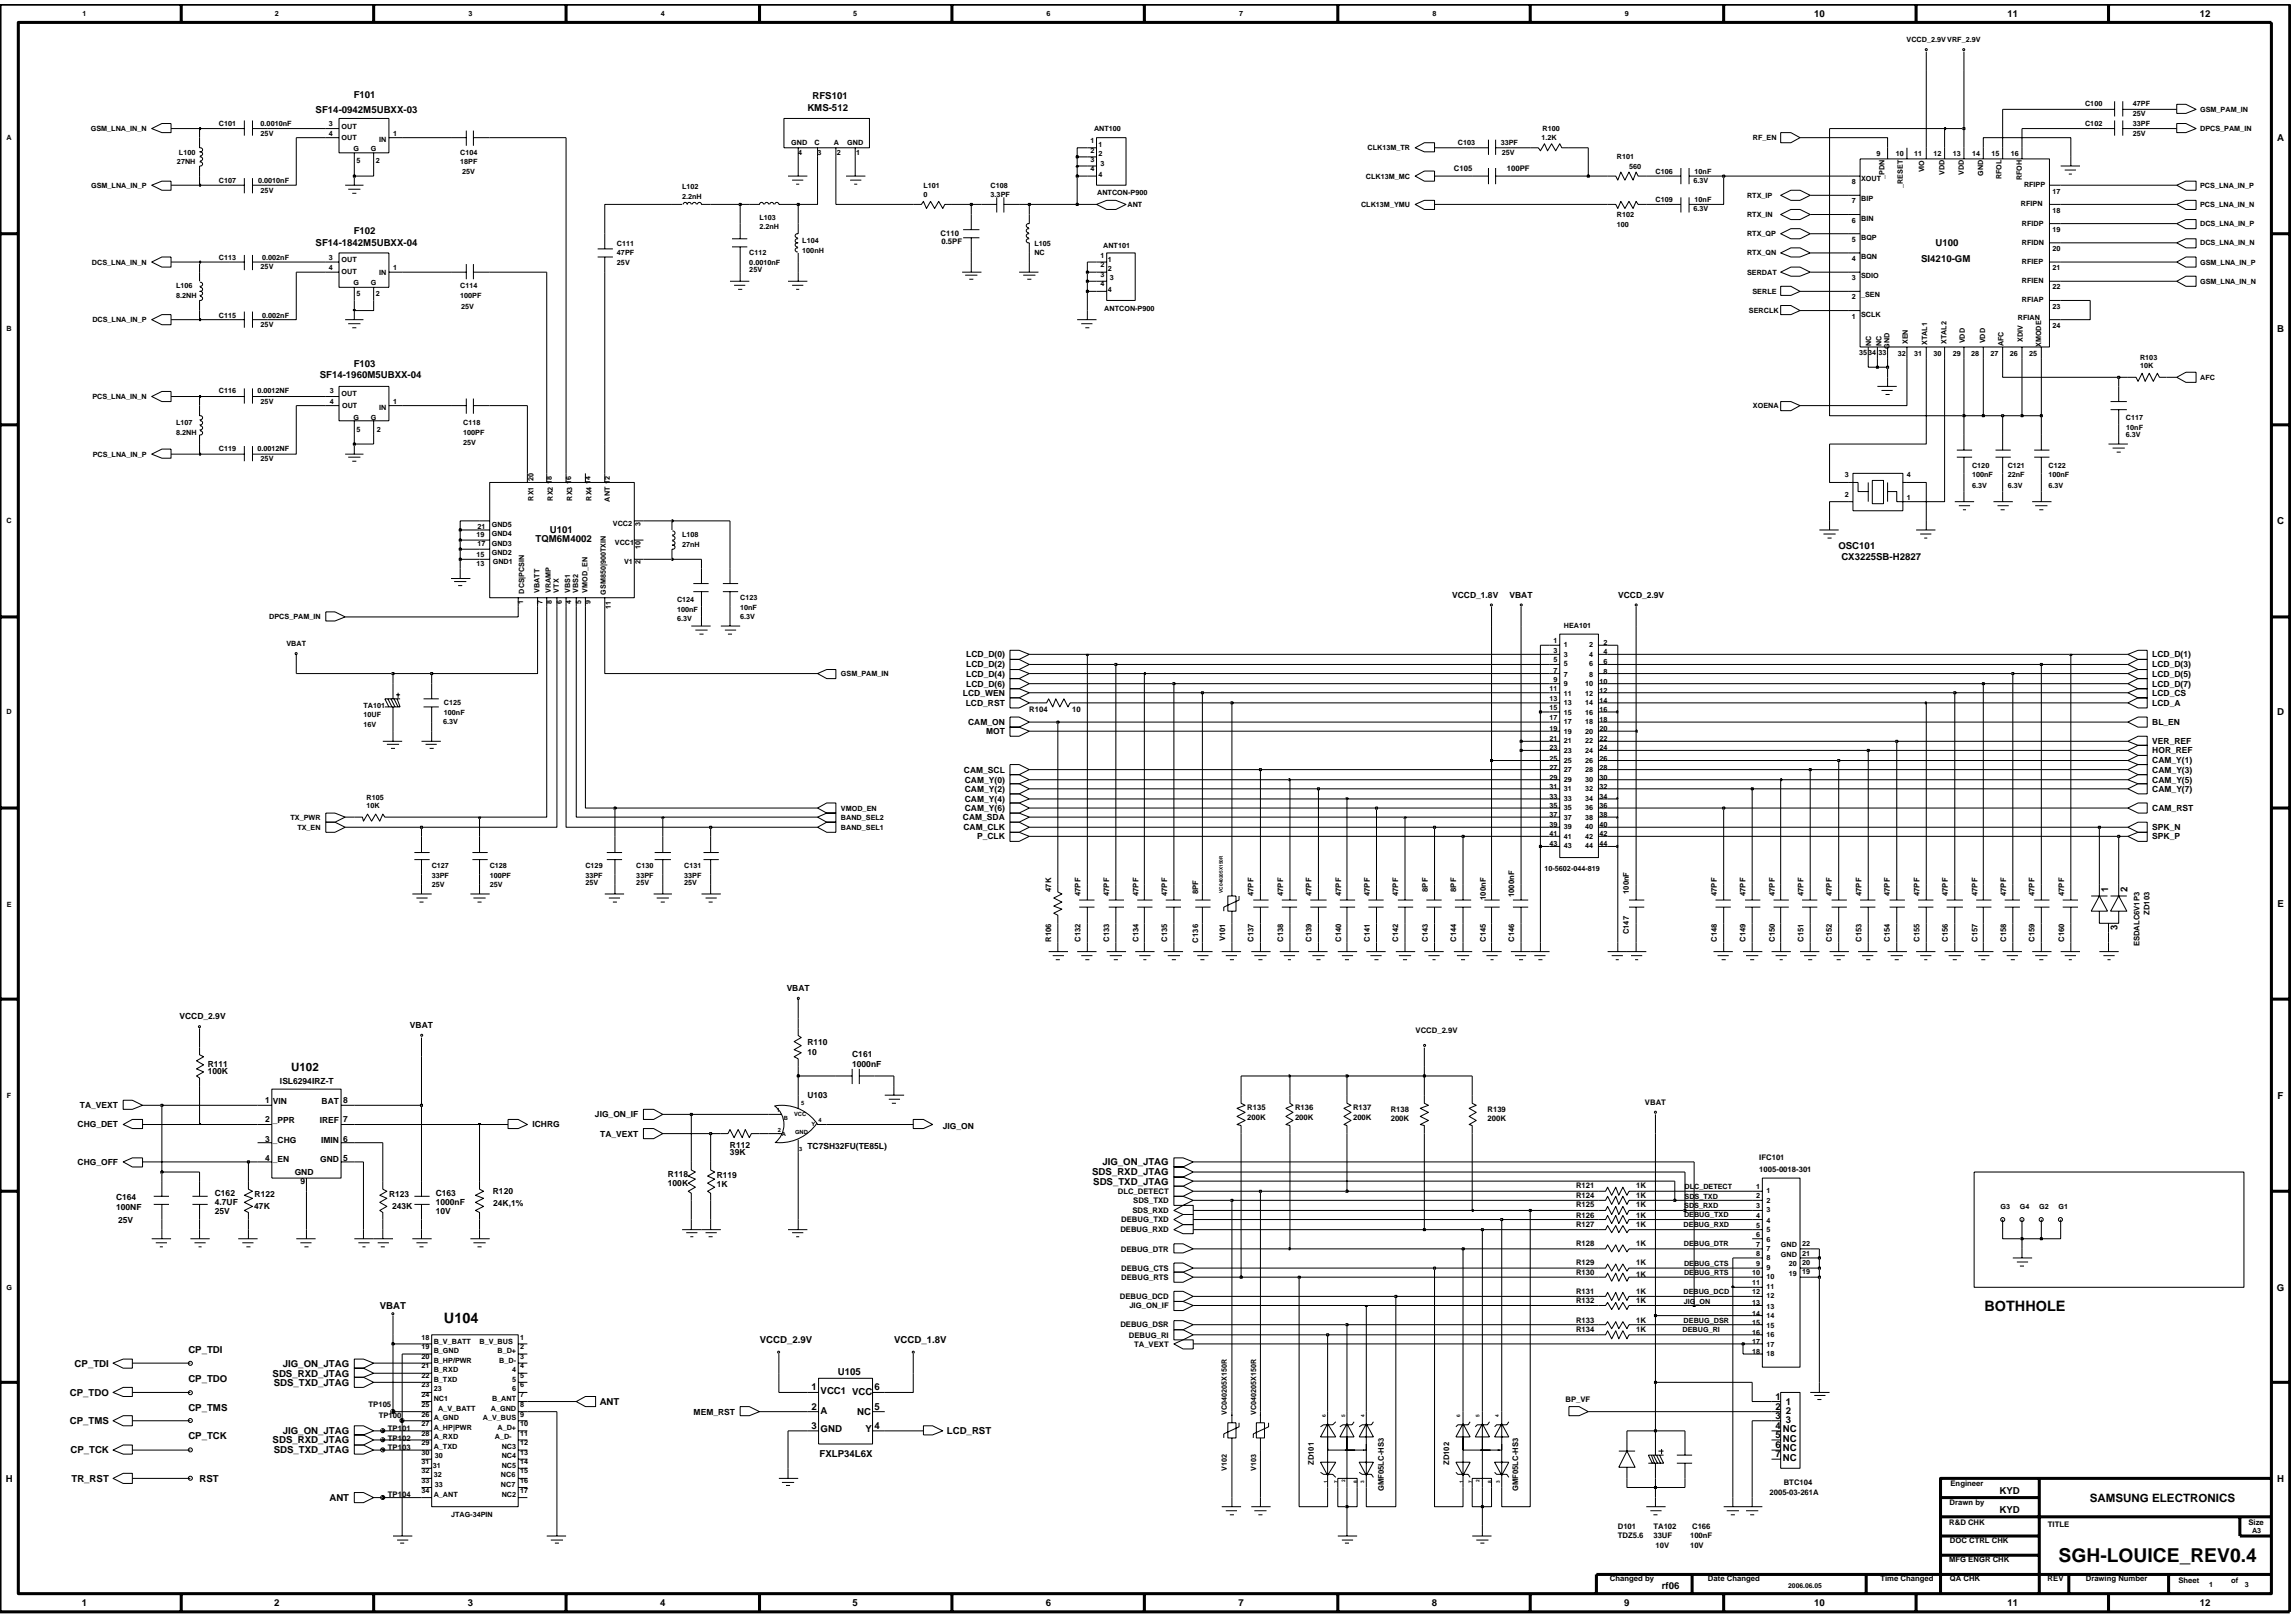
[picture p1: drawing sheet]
<svg xmlns="http://www.w3.org/2000/svg" width="192mm" height="135mm" viewBox="0 0 192 135" stroke-linecap="round" stroke-linejoin="round" font-family="sans-serif">
<defs><g id="words">
<text font-size="1.6" x="172.1" y="130.6">SGH-LOUICE_REV0.4</text>
<g font-size="1.2">
<text x="37.1" y="110.6">U104</text>
<text x="165.9" y="109.6">BOTHHOLE</text>
</g>
<g font-size="1">
<text x="24.3" y="89.6">U102</text>
<text x="174.8" y="125.6">SAMSUNG ELECTRONICS</text>
</g>
<g font-size=".8">
<text x="151.7" y="1.4">10</text>
<text x="167.9" y="1.4">11</text>
<text x="184" y="1.4">12</text>
<text x="26.4" y="9.4">SF14-0942M5UBXX-03</text>
<text x="29.6" y="8.2">F101</text>
<text x="67.5" y="9.3">KMS-512</text>
<text x="67.9" y="8.3">RFS101</text>
<text x="190.4" y="11.8">A</text>
<text x="26.4" y="20.6">SF14-1842M5UBXX-04</text>
<text x="29.6" y="19.6">F102</text>
<text x="160.7" y="21.9">SI4210-GM</text>
<text x="161.8" y="20.5">U100</text>
<text x="190.4" y="27.8">B</text>
<text x="26.7" y="31.6">SF14-1960M5UBXX-04</text>
<text x="29.6" y="30.7">F103</text>
<text x="44.8" y="45.3">TQM6M4002</text>
<text x="46" y="44.5">U101</text>
<text x="153.7" y="45.9">OSC101</text>
<text x="154" y="46.8">CX3225SB-H2827</text>
<text x="190.4" y="43.8">C</text>
<text x="190.4" y="59.8">D</text>
<text x="176.3" y="74.6" transform="rotate(-90 176.3 74.6)">1</text>
<text x="177.1" y="77.8" transform="rotate(-90 177.1 77.8)">3</text>
<text x="177.9" y="74.6" transform="rotate(-90 177.9 74.6)">2</text>
<text x="190.4" y="75.9">E</text>
<text x="190.5" y="91.9">F</text>
<text x="91.3" y="98.3">SDS_RXD_JTAG</text>
<text x="91.4" y="99.1">SDS_TXD_JTAG</text>
<text x="92.2" y="97.4">JIG_ON_JTAG</text>
<text x="190.4" y="107.9">G</text>
<text x="15.8" y="113.2">CP_TDI</text>
<text x="31.8" y="109.5">VBAT</text>
<text x="63.5" y="112.3">VCCD_2.9V</text>
<text x="74.8" y="112.3">VCCD_1.8V</text>
<text x="5.8" y="116.7">CP_TDO</text>
<text x="5.8" y="119.1">CP_TMS</text>
<text x="6.2" y="114.3">CP_TDI</text>
<text x="15.8" y="115.5">CP_TDO</text>
<text x="15.8" y="118">CP_TMS</text>
<text x="22.8" y="115.1">SDS_RXD_JTAG</text>
<text x="22.9" y="115.9">SDS_TXD_JTAG</text>
<text x="23.6" y="114.3">JIG_ON_JTAG</text>
<text x="23.6" y="119.9">JIG_ON_JTAG</text>
<text x="50.1" y="117.5">ANT</text>
<text x="67.9" y="117.9">2</text>
<text x="67.9" y="119.5">3</text>
<text x="67.9" y="116.3">1</text>
<text x="68.6" y="119.7">GND</text>
<text x="68.6" y="116.6">VCC1 VCC</text>
<text x="68.6" y="118.2">A</text>
<text x="70.1" y="115">U105</text>
<text x="71.7" y="118.3">NC</text>
<text x="72.4" y="119.7">Y</text>
<text x="73.1" y="117.9">5</text>
<text x="73.1" y="116.3">6</text>
<text x="73.1" y="119.5">4</text>
<text x="79.2" y="119.9">LCD_RST</text>
<text x="148.5" y="117">1</text>
<text x="148.5" y="117.9">2</text>
<text x="148.5" y="118.6">3</text>
<text x="148.5" y="119.5">4</text>
<text x="149.1" y="119.7">NC</text>
<text x="149.3" y="117.5">1</text>
<text x="149.3" y="118.2">2</text>
<text x="149.3" y="119">3</text>
<text x=".5" y="123.9">H</text>
<text x="5.9" y="121.5">CP_TCK</text>
<text x="6" y="123.9">TR_RST</text>
<text x="15.8" y="120.4">CP_TCK</text>
<text x="16.7" y="123.9">RST</text>
<text x="22.8" y="120.7">SDS_RXD_JTAG</text>
<text x="22.9" y="121.5">SDS_TXD_JTAG</text>
<text x="27.5" y="125.5">ANT</text>
<text x="68.5" y="121.8">FXLP34L6X</text>
<text x="148.5" y="120.2">5</text>
<text x="148.5" y="121.1">6</text>
<text x="148.5" y="121.8">7</text>
<text x="149.1" y="120.6">NC</text>
<text x="149.1" y="121.3">NC</text>
<text x="149.1" y="122.2">NC</text>
<text x="167.2" y="124.9">KYD</text>
<text x="190.4" y="123.9">H</text>
<text x="167.2" y="126.5">KYD</text>
<text x="6.8" y="134.3">1</text>
<text x="22.9" y="134.3">2</text>
<text x="39.1" y="134.3">3</text>
<text x="55.2" y="134.3">4</text>
<text x="71.3" y="134.3">5</text>
<text x="87.5" y="134.3">6</text>
<text x="103.6" y="134.3">7</text>
<text x="119.7" y="134.3">8</text>
<text x="135.8" y="134.3">9</text>
<text x="139" y="132.9">rf06</text>
<text x="151.7" y="134.3">10</text>
<text x="167.9" y="134.3">11</text>
<text x="184" y="134.3">12</text>
</g>
<g font-size=".7">
<text x="121.4" y="50">VCCD_1.8V</text>
<text x="126.2" y="50">VBAT</text>
<text x="135.3" y="50">VCCD_2.9V</text>
<text x="80.5" y="58.2">LCD_WEN</text>
<text x="80.8" y="59">LCD_RST</text>
<text x="80.8" y="55">LCD_D(0)</text>
<text x="80.8" y="55.8">LCD_D(2)</text>
<text x="80.8" y="56.6">LCD_D(4)</text>
<text x="80.8" y="57.4">LCD_D(6)</text>
<text x="180" y="59">LCD_A</text>
<text x="180" y="58.2">LCD_CS</text>
<text x="180" y="57.4">LCD_D(7)</text>
<text x="180" y="56.6">LCD_D(5)</text>
<text x="180" y="55.8">LCD_D(3)</text>
<text x="180" y="55">LCD_D(1)</text>
<text x="80.6" y="64.6">CAM_SCL</text>
<text x="80.7" y="65.5">CAM_Y(0)</text>
<text x="81" y="60.6">CAM_ON</text>
<text x="82.5" y="61.4">MOT</text>
<text x="180" y="60.6">BL_EN</text>
<text x="180" y="63.8">CAM_Y(1)</text>
<text x="180" y="63">HOR_REF</text>
<text x="180" y="62.2">VER_REF</text>
<text x="180" y="65.5">CAM_Y(5)</text>
<text x="180" y="64.6">CAM_Y(3)</text>
<text x="80.5" y="68.6">CAM_SDA</text>
<text x="80.6" y="69.4">CAM_CLK</text>
<text x="80.7" y="66.2">CAM_Y(2)</text>
<text x="80.7" y="67.1">CAM_Y(4)</text>
<text x="80.7" y="67.8">CAM_Y(6)</text>
<text x="81.7" y="70.2">P_CLK</text>
<text x="180" y="70.2">SPK_P</text>
<text x="180" y="69.4">SPK_N</text>
<text x="180" y="67.8">CAM_RST</text>
<text x="180" y="66.2">CAM_Y(7)</text>
<text x="65.8" y="82.9">VBAT</text>
<text x="15" y="85.2">VCCD_2.9V</text>
<text x="17.4" y="89.2">R111</text>
<text x="17.4" y="89.8">100K</text>
<text x="34.3" y="86">VBAT</text>
<text x="67.5" y="87.4">R110</text>
<text x="67.5" y="88.2">10</text>
<text x="71.3" y="89.2">1000nF</text>
<text x="71.3" y="88.4">C161</text>
<text x="6.5" y="94.3">CHG_DET</text>
<text x="6.7" y="92.7">TA_VEXT</text>
<text x="22.2" y="92.3">1</text>
<text x="22.2" y="95.5">3</text>
<text x="22.2" y="93.9">2</text>
<text x="22.8" y="92.3">VIN</text>
<text x="22.8" y="95.5">_CHG</text>
<text x="22.8" y="93.9">_PPR</text>
<text x="23.4" y="90.6">ISL6294IRZ-T</text>
<text x="26.7" y="93.9">IREF</text>
<text x="26.9" y="95.5">IMIN</text>
<text x="26.9" y="92.3">BAT</text>
<text x="28.7" y="95.5">6</text>
<text x="28.7" y="93.9">7</text>
<text x="28.7" y="92.3">8</text>
<text x="44.5" y="94.3">ICHRG</text>
<text x="49.8" y="93.4">JIG_ON_IF</text>
<text x="50.2" y="95">TA_VEXT</text>
<text x="61" y="96">R112</text>
<text x="67.5" y="91.8">U103</text>
<text x="78.8" y="94.5">JIG_ON</text>
<text x="6.5" y="97.4">CHG_OFF</text>
<text x="9.7" y="100.4">C164</text>
<text x="9.7" y="101.2">100NF</text>
<text x="18" y="100.8">4.7UF</text>
<text x="18" y="101.6">25V</text>
<text x="18" y="100">C162</text>
<text x="21.3" y="101.1">47K</text>
<text x="21.3" y="100.1">R122</text>
<text x="22.2" y="97.1">4</text>
<text x="22.8" y="97.2">_EN</text>
<text x="24.6" y="98.3">GND</text>
<text x="25.1" y="99">9</text>
<text x="26.8" y="97.2">GND</text>
<text x="28.7" y="97.1">5</text>
<text x="32.5" y="100.1">R123</text>
<text x="32.8" y="101.1">243K</text>
<text x="36.4" y="100.8">1000nF</text>
<text x="36.4" y="100">C163</text>
<text x="36.4" y="101.6">10V</text>
<text x="41.2" y="99.9">R120</text>
<text x="41.2" y="100.9">24K,1%</text>
<text x="55.8" y="99.2">100K</text>
<text x="55.8" y="98.4">R118</text>
<text x="59.9" y="99.3">1K</text>
<text x="59.9" y="98.5">R119</text>
<text x="61" y="96.6">39K</text>
<text x="67.5" y="96.1">TC7SH32FU(TE85L)</text>
<text x="9.9" y="102.2">25V</text>
<text x="58" y="118.3">MEM_RST</text>
</g>
<g font-size=".6">
<text x="6.9" y="1.3">1</text>
<text x="23" y="1.3">2</text>
<text x="39.2" y="1.3">3</text>
<text x="55.3" y="1.3">4</text>
<text x="71.3" y="1.3">5</text>
<text x="87.5" y="1.3">6</text>
<text x="103.6" y="1.3">7</text>
<text x="119.8" y="1.3">8</text>
<text x="135.9" y="1.3">9</text>
<text x="159.4" y="3.5">VCCD_2.9V VRF_2.9V</text>
<text x=".5" y="11.7">A</text>
<text x="7.6" y="11">GSM_LNA_IN_N</text>
<text x="18.3" y="10.5">C101</text>
<text x="21.8" y="10.5">0.0010nF</text>
<text x="21.8" y="11.3">25V</text>
<text x="27.5" y="10.5">3</text>
<text x="27.5" y="11.3">4</text>
<text x="28.6" y="10.7">OUT</text>
<text x="28.6" y="11.7">OUT</text>
<text x="31.7" y="11.9">IN</text>
<text x="32.9" y="11.3">1</text>
<text x="91.2" y="11.9">1</text>
<text x="91.5" y="10.9">ANT100</text>
<text x="128.9" y="11.7">1.2K</text>
<text x="129" y="10.9">R100</text>
<text x="146.6" y="11.7">RF_EN</text>
<text x="174.4" y="10.5">C102</text>
<text x="174.4" y="8.9">C100</text>
<text x="178.4" y="10.5">33PF</text>
<text x="178.4" y="11.3">25V</text>
<text x="178.4" y="9.7">25V</text>
<text x="178.4" y="8.9">47PF</text>
<text x="184" y="11">DPCS_PAM_IN</text>
<text x="184" y="9.4">GSM_PAM_IN</text>
<text x="7.6" y="15.7">GSM_LNA_IN_P</text>
<text x="14.8" y="13.7">27NH</text>
<text x="15" y="13">L100</text>
<text x="18.3" y="15.3">C107</text>
<text x="21.6" y="15.3">0.0010nF</text>
<text x="21.8" y="16.2">25V</text>
<text x="29.6" y="12.6">G</text>
<text x="29.8" y="13.6">5</text>
<text x="31" y="12.6">G</text>
<text x="31.4" y="13.6">2</text>
<text x="38.5" y="12.9">C104</text>
<text x="38.5" y="13.7">18PF</text>
<text x="38.7" y="14.6">25V</text>
<text x="57" y="15.8">L102</text>
<text x="57" y="16.7">2.2nH</text>
<text x="66.2" y="12.1">GND</text>
<text x="66.8" y="13">4</text>
<text x="68.1" y="12.1">C</text>
<text x="68.4" y="13">3</text>
<text x="69.7" y="12.1">A</text>
<text x="70" y="13">2</text>
<text x="70.9" y="12.1">GND</text>
<text x="71.6" y="13">1</text>
<text x="77.2" y="16.5">0</text>
<text x="77.2" y="15.7">L101</text>
<text x="82.8" y="15.7">C108</text>
<text x="82.8" y="16.5">3.3PF</text>
<text x="91.2" y="12.8">2</text>
<text x="91.2" y="13.5">3</text>
<text x="91.2" y="14.3">4</text>
<text x="91.7" y="16.3">ANTCON-P900</text>
<text x="91.9" y="12.3">1</text>
<text x="91.9" y="13">2</text>
<text x="91.9" y="14.8">4</text>
<text x="92" y="13.9">3</text>
<text x="94.3" y="17.3">ANT</text>
<text x="113.8" y="17.3">CLK13M_YMU</text>
<text x="114.2" y="14.9">CLK13M_MC</text>
<text x="114.4" y="12.6">CLK13M_TR</text>
<text x="121.6" y="14.3">C105</text>
<text x="121.9" y="12.1">C103</text>
<text x="125.5" y="12.1">33PF</text>
<text x="125.6" y="13">25V</text>
<text x="126" y="14.3">100PF</text>
<text x="135.2" y="13.3">R101</text>
<text x="136.2" y="14.1">560</text>
<text x="138.4" y="16.9">C109</text>
<text x="138.4" y="14.6">C106</text>
<text x="141.6" y="17.7">6.3V</text>
<text x="141.6" y="15.3">6.3V</text>
<text x="141.7" y="16.9">10nF</text>
<text x="141.7" y="14.6">10nF</text>
<text x="146.1" y="16.5">RTX_IP</text>
<text x="154.9" y="15.4">8</text>
<text x="154.9" y="17">7</text>
<text x="155.6" y="15.1">XOUT</text>
<text x="155.6" y="16.8">BIP</text>
<text x="156.9" y="13">9</text>
<text x="157.6" y="15" transform="rotate(-90 157.6 15)">_PDN</text>
<text x="158.5" y="13">10</text>
<text x="159.1" y="15.7" transform="rotate(-90 159.1 15.7)">_RESET</text>
<text x="160.1" y="13">11</text>
<text x="160.9" y="14.4" transform="rotate(-90 160.9 14.4)">VIO</text>
<text x="161.7" y="13">12</text>
<text x="162.6" y="14.6" transform="rotate(-90 162.6 14.6)">VDD</text>
<text x="163.3" y="13">13</text>
<text x="164.2" y="14.6" transform="rotate(-90 164.2 14.6)">VDD</text>
<text x="164.9" y="13">14</text>
<text x="165.8" y="14.7" transform="rotate(-90 165.8 14.7)">GND</text>
<text x="166.5" y="13">15</text>
<text x="167.4" y="15" transform="rotate(-90 167.4 15)">RFOL</text>
<text x="168.1" y="13">16</text>
<text x="169" y="17.3">RFIPN</text>
<text x="169.1" y="15.1" transform="rotate(-90 169.1 15.1)">RFOH</text>
<text x="169.3" y="15.7">RFIPP</text>
<text x="171.6" y="17.9">18</text>
<text x="171.6" y="16.2">17</text>
<text x="184" y="15.7">PCS_LNA_IN_P</text>
<text x="184" y="17.3">PCS_LNA_IN_N</text>
<text x="7.7" y="22.1">DCS_LNA_IN_N</text>
<text x="18.3" y="21.7">C113</text>
<text x="21.8" y="22.5">25V</text>
<text x="21.9" y="21.7">0.002nF</text>
<text x="27.5" y="21.7">3</text>
<text x="27.5" y="22.6">4</text>
<text x="28.6" y="21.9">OUT</text>
<text x="28.6" y="22.9">OUT</text>
<text x="29.6" y="23.9">G</text>
<text x="31" y="23.9">G</text>
<text x="31.7" y="23">IN</text>
<text x="32.9" y="22.6">1</text>
<text x="51.6" y="22.2">25V</text>
<text x="51.6" y="21.3">47PF</text>
<text x="51.6" y="20.6">C111</text>
<text x="62.7" y="22.8">25V</text>
<text x="62.7" y="21.3">C112</text>
<text x="62.7" y="22.2">0.0010nF</text>
<text x="63.5" y="18.4">L103</text>
<text x="63.5" y="19.1">2.2nH</text>
<text x="67.1" y="21.2">100nH</text>
<text x="67.1" y="20.3">L104</text>
<text x="78.7" y="19.7">C110</text>
<text x="78.7" y="20.4">0.5PF</text>
<text x="86.5" y="20.6">L105</text>
<text x="86.5" y="21.3">NC</text>
<text x="92" y="21.6">1</text>
<text x="92" y="22.3">2</text>
<text x="92" y="23.2">3</text>
<text x="92" y="23.9">4</text>
<text x="92.2" y="20.7">ANT101</text>
<text x="92.6" y="21.9">1</text>
<text x="92.6" y="22.7">2</text>
<text x="92.8" y="23.4">3</text>
<text x="135.2" y="18.1">R102</text>
<text x="135.2" y="19">100</text>
<text x="146.1" y="23">SERDAT</text>
<text x="146.1" y="21.4">RTX_QN</text>
<text x="146.1" y="19.8">RTX_QP</text>
<text x="146.1" y="18.1">RTX_IN</text>
<text x="154.9" y="21.8">4</text>
<text x="154.9" y="20.2">5</text>
<text x="154.9" y="18.6">6</text>
<text x="154.9" y="23.4">3</text>
<text x="155.6" y="21.7">BQN</text>
<text x="155.6" y="20">BQP</text>
<text x="155.6" y="18.4">BIN</text>
<text x="155.6" y="23.3">SDIO</text>
<text x="169.1" y="20.5">RFIDN</text>
<text x="169.1" y="18.9">RFIDP</text>
<text x="169.1" y="23.7">RFIEN</text>
<text x="169.1" y="22.1">RFIEP</text>
<text x="171.6" y="21">20</text>
<text x="171.6" y="19.4">19</text>
<text x="171.6" y="22.6">21</text>
<text x="184" y="23.7">GSM_LNA_IN_N</text>
<text x="184" y="22.1">GSM_LNA_IN_P</text>
<text x="184" y="20.5">DCS_LNA_IN_N</text>
<text x="184" y="18.9">DCS_LNA_IN_P</text>
<text x=".5" y="27.7">B</text>
<text x="7.7" y="26.9">DCS_LNA_IN_P</text>
<text x="14.7" y="25">8.2NH</text>
<text x="14.7" y="24.1">L106</text>
<text x="18.3" y="26.6">C115</text>
<text x="21.8" y="27.3">25V</text>
<text x="21.9" y="26.6">0.002nF</text>
<text x="29.8" y="24.8">5</text>
<text x="31.4" y="24.8">2</text>
<text x="38.5" y="24.1">C114</text>
<text x="38.5" y="25">100PF</text>
<text x="38.6" y="25.8">25V</text>
<text x="92.3" y="26">ANTCON-P900</text>
<text x="92.6" y="24.4">4</text>
<text x="146.2" y="26.2">SERCLK</text>
<text x="146.5" y="24.6">SERLE</text>
<text x="154.9" y="25">2</text>
<text x="154.9" y="26.6">1</text>
<text x="155.5" y="29.7">3534</text>
<text x="155.6" y="24.9">_SEN</text>
<text x="155.6" y="26.5">SCLK</text>
<text x="156.5" y="28.9" transform="rotate(-90 156.5 28.9)">NC</text>
<text x="157.1" y="29.7">33</text>
<text x="157.3" y="28.9" transform="rotate(-90 157.3 28.9)">NC</text>
<text x="158" y="29.2" transform="rotate(-90 158 29.2)">GND</text>
<text x="158.7" y="29.8">32</text>
<text x="159.5" y="28.8" transform="rotate(-90 159.5 28.8)">XEN</text>
<text x="160.1" y="29.8">31</text>
<text x="161.2" y="28.9" transform="rotate(-90 161.2 28.9)">XTAL1</text>
<text x="161.7" y="29.8">30</text>
<text x="162.8" y="28.8" transform="rotate(-90 162.8 28.8)">XTAL2</text>
<text x="163.3" y="29.8">29</text>
<text x="164.3" y="28.7" transform="rotate(-90 164.3 28.7)">VDD</text>
<text x="164.8" y="29.8">28</text>
<text x="166" y="28.7" transform="rotate(-90 166 28.7)">VDD</text>
<text x="166.4" y="29.8">27</text>
<text x="167.5" y="29" transform="rotate(-90 167.5 29)">AFC</text>
<text x="168.1" y="29.8">26</text>
<text x="168.7" y="26.7">RFIAN</text>
<text x="169.1" y="25.3">RFIAP</text>
<text x="169.2" y="28.6" transform="rotate(-90 169.2 28.6)">XDIV</text>
<text x="169.7" y="29.8">25</text>
<text x="170.7" y="29" transform="rotate(-90 170.7 29)">XMODE</text>
<text x="171.6" y="25.8">23</text>
<text x="171.6" y="24.2">22</text>
<text x="171.6" y="27.4">24</text>
<text x="7.7" y="33.4">PCS_LNA_IN_N</text>
<text x="14.7" y="35.5">L107</text>
<text x="18.3" y="32.9">C116</text>
<text x="21.5" y="32.9">0.0012NF</text>
<text x="21.8" y="33.7">25V</text>
<text x="27.6" y="32.9">3</text>
<text x="27.6" y="33.7">4</text>
<text x="28.6" y="33.2">OUT</text>
<text x="28.6" y="34.1">OUT</text>
<text x="29.6" y="35.1">G</text>
<text x="31" y="35.1">G</text>
<text x="31.7" y="34.3">IN</text>
<text x="32.9" y="33.7">1</text>
<text x="38.7" y="35.5">C118</text>
<text x="146.6" y="34.1">XOENA</text>
<text x="177.8" y="35.1">C117</text>
<text x="177.8" y="35.9">10nF</text>
<text x="179" y="30.1">R103</text>
<text x="179" y="30.8">10K</text>
<text x="184" y="31.8">AFC</text>
<text x="7.8" y="38.2">PCS_LNA_IN_P</text>
<text x="14.7" y="36.4">8.2NH</text>
<text x="18.3" y="37.7">C119</text>
<text x="21.5" y="37.7">0.0012NF</text>
<text x="21.8" y="38.6">25V</text>
<text x="29.8" y="36.1">5</text>
<text x="31.5" y="36.1">2</text>
<text x="38.7" y="36.4">100PF</text>
<text x="38.7" y="37.2">25V</text>
<text x="44.6" y="41.9" transform="rotate(-90 44.6 41.9)">RX1</text>
<text x="44.6" y="40.3" transform="rotate(-90 44.6 40.3)">20</text>
<text x="46.1" y="40.5" transform="rotate(-90 46.1 40.5)">18</text>
<text x="46.2" y="41.9" transform="rotate(-90 46.2 41.9)">RX2</text>
<text x="47.8" y="40.5" transform="rotate(-90 47.8 40.5)">16</text>
<text x="47.8" y="41.9" transform="rotate(-90 47.8 41.9)">RX3</text>
<text x="49.4" y="40.5" transform="rotate(-90 49.4 40.5)">14</text>
<text x="49.5" y="41.9" transform="rotate(-90 49.5 41.9)">RX4</text>
<text x="51" y="42" transform="rotate(-90 51 42)">ANT 12</text>
<text x="154.3" y="41.5">2</text>
<text x="154.3" y="39.9">3</text>
<text x="159.5" y="39.9">4</text>
<text x="159.5" y="41.8">1</text>
<text x="164.9" y="39.2">C120</text>
<text x="164.9" y="40.8">6.3V</text>
<text x="164.9" y="39.9">100nF</text>
<text x="167.9" y="39.2">C121</text>
<text x="167.9" y="40.8">6.3V</text>
<text x="167.9" y="39.9">22nF</text>
<text x="171.3" y="39.2">C122</text>
<text x="171.3" y="40.8">6.3V</text>
<text x="171.3" y="39.9">100nF</text>
<text x="177.8" y="36.5">6.3V</text>
<text x=".5" y="43.8">C</text>
<text x="39.8" y="47.4">13</text>
<text x="39.8" y="46.6">15</text>
<text x="39.8" y="44.9">19</text>
<text x="39.9" y="45.7">17</text>
<text x="39.9" y="44.2">21</text>
<text x="41.1" y="46.4">GND2</text>
<text x="41.1" y="45.7">GND3</text>
<text x="41.1" y="44.8">GND4</text>
<text x="41.1" y="44.1">GND5</text>
<text x="41.2" y="47.2">GND1</text>
<text x="51.3" y="44">VCC2</text>
<text x="51.4" y="45.6">VCC1</text>
<text x="52.2" y="47.2">V1</text>
<text x="53.6" y="47.2" transform="rotate(-90 53.6 47.2)">2</text>
<text x="53.6" y="45.9" transform="rotate(-90 53.6 45.9)">10</text>
<text x="53.6" y="44" transform="rotate(-90 53.6 44)">3</text>
<text x="57" y="44.9">L108</text>
<text x="57" y="45.8">27nH</text>
<text x="22.5" y="51.8">DPCS_PAM_IN</text>
<text x="24" y="54">VBAT</text>
<text x="43.8" y="50.5" transform="rotate(-90 43.8 50.5)">1</text>
<text x="43.8" y="49.6" transform="rotate(-90 43.8 49.6)">DCS|PCSIN</text>
<text x="45.1" y="49.6" transform="rotate(-90 45.1 49.6)">VBATT</text>
<text x="45.4" y="50.5" transform="rotate(-90 45.4 50.5)">7</text>
<text x="46.1" y="49.6" transform="rotate(-90 46.1 49.6)">VRAMP</text>
<text x="46.1" y="50.5" transform="rotate(-90 46.1 50.5)">8</text>
<text x="46.7" y="49.6" transform="rotate(-90 46.7 49.6)">VTX</text>
<text x="47" y="50.5" transform="rotate(-90 47 50.5)">6</text>
<text x="47.7" y="49.6" transform="rotate(-90 47.7 49.6)">VBS1</text>
<text x="47.8" y="50.5" transform="rotate(-90 47.8 50.5)">4</text>
<text x="48.4" y="49.6" transform="rotate(-90 48.4 49.6)">VBS2</text>
<text x="48.6" y="50.5" transform="rotate(-90 48.6 50.5)">5</text>
<text x="49.1" y="49.6" transform="rotate(-90 49.1 49.6)">VMOD_EN</text>
<text x="49.4" y="50.5" transform="rotate(-90 49.4 50.5)">9</text>
<text x="50.7" y="49.7" transform="rotate(-90 50.7 49.7)">GSM850|900TXIN</text>
<text x="51.1" y="50.9" transform="rotate(-90 51.1 50.9)">11</text>
<text x="56.6" y="51.2">100nF</text>
<text x="56.6" y="50.3">C124</text>
<text x="56.6" y="51.9">6.3V</text>
<text x="61.9" y="50.1">C123</text>
<text x="61.9" y="51">10nF</text>
<text x="61.9" y="51.8">6.3V</text>
<text x="129.9" y="53.8">1</text>
<text x="130.8" y="52.5">HEA101</text>
<text x="134.1" y="54">2</text>
<text x=".5" y="59.7">D</text>
<text x="30.4" y="60">10UF</text>
<text x="30.4" y="59.2">TA101</text>
<text x="37.1" y="59.8">100nF</text>
<text x="37.1" y="58.9">C125</text>
<text x="70.3" y="56.5">GSM_PAM_IN</text>
<text x="86.1" y="59.5">R104</text>
<text x="89.6" y="59.5">10</text>
<text x="129.6" y="59.4">15</text>
<text x="129.6" y="57.8">11</text>
<text x="129.6" y="58.6">13</text>
<text x="129.9" y="55.4">5</text>
<text x="129.9" y="56.2">7</text>
<text x="129.9" y="57">9</text>
<text x="129.9" y="54.6">3</text>
<text x="130.8" y="55.7">5</text>
<text x="130.8" y="56.6">7</text>
<text x="130.8" y="57.3">9</text>
<text x="130.8" y="55">3</text>
<text x="130.8" y="54.1">1</text>
<text x="130.8" y="58.2">11</text>
<text x="130.8" y="58.9">13</text>
<text x="130.8" y="59.8">15</text>
<text x="132.6" y="59.8">16</text>
<text x="132.6" y="57.3">10</text>
<text x="132.6" y="58.2">12</text>
<text x="132.6" y="58.9">14</text>
<text x="132.9" y="55.7">6</text>
<text x="132.9" y="56.6">8</text>
<text x="132.9" y="55">4</text>
<text x="132.9" y="54.1">2</text>
<text x="133.8" y="59.5">16</text>
<text x="133.8" y="57.2">10</text>
<text x="133.8" y="57.9">12</text>
<text x="133.8" y="58.8">14</text>
<text x="134.1" y="55.6">6</text>
<text x="134.1" y="56.3">8</text>
<text x="134.1" y="54.7">4</text>
<text x="30.4" y="60.8">16V</text>
<text x="37.1" y="60.5">6.3V</text>
<text x="129.6" y="66">31</text>
<text x="129.6" y="62.7">23</text>
<text x="129.6" y="63.6">25</text>
<text x="129.6" y="64.4">27</text>
<text x="129.6" y="65.2">29</text>
<text x="129.6" y="60.2">17</text>
<text x="129.6" y="61.1">19</text>
<text x="129.6" y="62">21</text>
<text x="130.8" y="63">23</text>
<text x="130.8" y="63.8">25</text>
<text x="130.8" y="64.5">27</text>
<text x="130.8" y="65.4">29</text>
<text x="130.8" y="60.6">17</text>
<text x="130.8" y="61.4">19</text>
<text x="130.8" y="62.2">21</text>
<text x="132.6" y="65.4">30</text>
<text x="132.6" y="63">24</text>
<text x="132.6" y="63.8">26</text>
<text x="132.6" y="64.5">28</text>
<text x="132.6" y="60.6">18</text>
<text x="132.6" y="61.4">20</text>
<text x="132.6" y="62.2">22</text>
<text x="133.8" y="65.2">30</text>
<text x="133.8" y="66">32</text>
<text x="133.8" y="62">22</text>
<text x="133.8" y="62.7">24</text>
<text x="133.8" y="63.6">26</text>
<text x="133.8" y="64.4">28</text>
<text x="133.8" y="60.4">18</text>
<text x="133.8" y="61.1">20</text>
<text x="24.3" y="68.5">TX_PWR</text>
<text x="24.9" y="69.4">TX_EN</text>
<text x="30.6" y="66.9">R105</text>
<text x="30.6" y="67.6">10K</text>
<text x="70.3" y="69.4">BAND_SEL1</text>
<text x="70.3" y="68.5">BAND_SEL2</text>
<text x="70.3" y="67.8">VMOD_EN</text>
<text x="129.6" y="69.2">39</text>
<text x="129.6" y="69.9">41</text>
<text x="129.6" y="70.8">43</text>
<text x="129.6" y="66.8">33</text>
<text x="129.6" y="67.6">35</text>
<text x="129.6" y="68.3">37</text>
<text x="130.8" y="69.3">39</text>
<text x="130.8" y="71">43</text>
<text x="130.8" y="66.1">31</text>
<text x="130.8" y="67">33</text>
<text x="130.8" y="67.7">35</text>
<text x="130.8" y="68.6">37</text>
<text x="130.8" y="70.2">41</text>
<text x="132.6" y="68.6">38</text>
<text x="132.6" y="69.3">40</text>
<text x="132.6" y="70.2">42</text>
<text x="132.6" y="71">44</text>
<text x="132.6" y="66.1">32</text>
<text x="132.6" y="67">34</text>
<text x="132.6" y="67.7">36</text>
<text x="133.8" y="70.8">44</text>
<text x="133.8" y="68.3">38</text>
<text x="133.8" y="69.2">40</text>
<text x="133.8" y="69.9">42</text>
<text x="133.8" y="66.8">34</text>
<text x="133.8" y="67.6">36</text>
<text x=".6" y="75.8">E</text>
<text x="36.1" y="72.6">C127</text>
<text x="36.1" y="74.2">25V</text>
<text x="36.1" y="73.4">33PF</text>
<text x="41" y="72.6">C128</text>
<text x="41" y="74.2">25V</text>
<text x="41" y="73.4">100PF</text>
<text x="49" y="73.4">33PF</text>
<text x="49" y="74">25V</text>
<text x="49" y="72.6">C129</text>
<text x="53.2" y="73.4">33PF</text>
<text x="53.2" y="74">25V</text>
<text x="53.2" y="72.6">C130</text>
<text x="57.2" y="72.6">C131</text>
<text x="57.2" y="73.4">33PF</text>
<text x="57.2" y="74">25V</text>
<text x="87.9" y="74.6" transform="rotate(-90 87.9 74.6)">47K</text>
<text x="90.4" y="74.9" transform="rotate(-90 90.4 74.9)">47PF</text>
<text x="92.7" y="74.9" transform="rotate(-90 92.7 74.9)">47PF</text>
<text x="95.2" y="74.9" transform="rotate(-90 95.2 74.9)">47PF</text>
<text x="97.6" y="74.9" transform="rotate(-90 97.6 74.9)">47PF</text>
<text x="100.2" y="74.8" transform="rotate(-90 100.2 74.8)">8PF</text>
<text x="104.8" y="74.9" transform="rotate(-90 104.8 74.9)">47PF</text>
<text x="107.3" y="74.9" transform="rotate(-90 107.3 74.9)">47PF</text>
<text x="109.7" y="74.9" transform="rotate(-90 109.7 74.9)">47PF</text>
<text x="112.2" y="74.9" transform="rotate(-90 112.2 74.9)">47PF</text>
<text x="114.5" y="74.9" transform="rotate(-90 114.5 74.9)">47PF</text>
<text x="116.9" y="74.9" transform="rotate(-90 116.9 74.9)">47PF</text>
<text x="119.4" y="74.6" transform="rotate(-90 119.4 74.6)">8PF</text>
<text x="121.8" y="74.6" transform="rotate(-90 121.8 74.6)">8PF</text>
<text x="124.2" y="75.3" transform="rotate(-90 124.2 75.3)">100nF</text>
<text x="126.6" y="75" transform="rotate(-90 126.6 75)">1000nF</text>
<text x="129.2" y="72.8">10-5602-044-819</text>
<text x="136.2" y="74.8" transform="rotate(-90 136.2 74.8)">100nF</text>
<text x="143.6" y="74.9" transform="rotate(-90 143.6 74.9)">47PF</text>
<text x="146" y="74.9" transform="rotate(-90 146 74.9)">47PF</text>
<text x="148.4" y="74.9" transform="rotate(-90 148.4 74.9)">47PF</text>
<text x="150.8" y="74.9" transform="rotate(-90 150.8 74.9)">47PF</text>
<text x="153.2" y="74.9" transform="rotate(-90 153.2 74.9)">47PF</text>
<text x="155.7" y="74.9" transform="rotate(-90 155.7 74.9)">47PF</text>
<text x="158" y="74.9" transform="rotate(-90 158 74.9)">47PF</text>
<text x="160.5" y="74.9" transform="rotate(-90 160.5 74.9)">47PF</text>
<text x="162.9" y="74.9" transform="rotate(-90 162.9 74.9)">47PF</text>
<text x="165.4" y="74.9" transform="rotate(-90 165.4 74.9)">47PF</text>
<text x="167.7" y="74.9" transform="rotate(-90 167.7 74.9)">47PF</text>
<text x="170.1" y="74.9" transform="rotate(-90 170.1 74.9)">47PF</text>
<text x="172.6" y="74.9" transform="rotate(-90 172.6 74.9)">47PF</text>
<text x="179.7" y="76.5" transform="rotate(-90 179.7 76.5)">ZD103</text>
<text x="87.9" y="78.7" transform="rotate(-90 87.9 78.7)">R106</text>
<text x="90.4" y="78.7" transform="rotate(-90 90.4 78.7)">C132</text>
<text x="92.7" y="78.7" transform="rotate(-90 92.7 78.7)">C133</text>
<text x="95.2" y="78.7" transform="rotate(-90 95.2 78.7)">C134</text>
<text x="97.6" y="78.7" transform="rotate(-90 97.6 78.7)">C135</text>
<text x="100.2" y="78.8" transform="rotate(-90 100.2 78.8)">C136</text>
<text x="102.4" y="78.7" transform="rotate(-90 102.4 78.7)">V101</text>
<text x="104.8" y="78.7" transform="rotate(-90 104.8 78.7)">C137</text>
<text x="107.3" y="78.7" transform="rotate(-90 107.3 78.7)">C138</text>
<text x="109.7" y="78.7" transform="rotate(-90 109.7 78.7)">C139</text>
<text x="112.2" y="78.7" transform="rotate(-90 112.2 78.7)">C140</text>
<text x="114.5" y="78.7" transform="rotate(-90 114.5 78.7)">C141</text>
<text x="116.9" y="78.7" transform="rotate(-90 116.9 78.7)">C142</text>
<text x="119.4" y="78.7" transform="rotate(-90 119.4 78.7)">C143</text>
<text x="121.8" y="78.7" transform="rotate(-90 121.8 78.7)">C144</text>
<text x="124.2" y="78.7" transform="rotate(-90 124.2 78.7)">C145</text>
<text x="126.6" y="78.7" transform="rotate(-90 126.6 78.7)">C146</text>
<text x="136.2" y="78.1" transform="rotate(-90 136.2 78.1)">C147</text>
<text x="143.6" y="78.7" transform="rotate(-90 143.6 78.7)">C148</text>
<text x="146" y="78.7" transform="rotate(-90 146 78.7)">C149</text>
<text x="148.4" y="78.7" transform="rotate(-90 148.4 78.7)">C150</text>
<text x="150.8" y="78.7" transform="rotate(-90 150.8 78.7)">C151</text>
<text x="153.2" y="78.7" transform="rotate(-90 153.2 78.7)">C152</text>
<text x="155.7" y="78.7" transform="rotate(-90 155.7 78.7)">C153</text>
<text x="158" y="78.7" transform="rotate(-90 158 78.7)">C154</text>
<text x="160.5" y="78.7" transform="rotate(-90 160.5 78.7)">C155</text>
<text x="162.9" y="78.7" transform="rotate(-90 162.9 78.7)">C156</text>
<text x="165.4" y="78.7" transform="rotate(-90 165.4 78.7)">C157</text>
<text x="167.7" y="78.7" transform="rotate(-90 167.7 78.7)">C158</text>
<text x="170.1" y="78.7" transform="rotate(-90 170.1 78.7)">C159</text>
<text x="172.6" y="78.7" transform="rotate(-90 172.6 78.7)">C160</text>
<text x="178.9" y="79.1" transform="rotate(-90 178.9 79.1)">ESDALC6V1P3</text>
<text x="118.4" y="86.4">VCCD_2.9V</text>
<text x=".6" y="91.8">F</text>
<text x="104.3" y="93.7">200K</text>
<text x="104.3" y="92.8">R135</text>
<text x="108.3" y="93.7">200K</text>
<text x="108.3" y="92.8">R136</text>
<text x="113.1" y="92.8">R137</text>
<text x="113.1" y="93.7">200K</text>
<text x="116.3" y="93.8">200K</text>
<text x="116.3" y="93">R138</text>
<text x="124.4" y="93">R139</text>
<text x="124.4" y="93.8">200K</text>
<text x="137.6" y="92.4">VBAT</text>
<text x="93.5" y="99.8">DLC_DETECT</text>
<text x="94.7" y="101.4">SDS_RXD</text>
<text x="94.8" y="100.6">SDS_TXD</text>
<text x="131.8" y="101">R125</text>
<text x="131.8" y="101.8">R126</text>
<text x="131.8" y="99.4">R121</text>
<text x="131.8" y="100.2">R124</text>
<text x="136.8" y="101.8">1K</text>
<text x="136.8" y="100.2">1K</text>
<text x="136.8" y="101">1K</text>
<text x="136.8" y="99.4">1K</text>
<text x="140.8" y="101.8">DEBUG_TXD</text>
<text x="140.8" y="101">SDS_RXD</text>
<text x="140.9" y="99.4">DLC_DETECT</text>
<text x="140.9" y="100.2">SDS_TXD</text>
<text x="146.9" y="99.4">1</text>
<text x="146.9" y="100.2">2</text>
<text x="146.9" y="101.1">3</text>
<text x="146.9" y="101.8">4</text>
<text x="147.1" y="98">1005-0018-301</text>
<text x="147.1" y="97">IFC101</text>
<text x="147.7" y="99.8">1</text>
<text x="147.7" y="100.6">2</text>
<text x="147.7" y="101.4">3</text>
<text x="167.3" y="101.1">G3</text>
<text x="168.9" y="101.1">G4</text>
<text x="170.5" y="101.1">G2</text>
<text x="172.1" y="101.1">G1</text>
<text x=".5" y="107.9">G</text>
<text x="93.7" y="103.1">DEBUG_RXD</text>
<text x="93.7" y="104.7">DEBUG_DTR</text>
<text x="93.8" y="102.2">DEBUG_TXD</text>
<text x="93.8" y="106.3">DEBUG_CTS</text>
<text x="93.8" y="107">DEBUG_RTS</text>
<text x="131.8" y="106.6">R130</text>
<text x="131.8" y="102.6">R127</text>
<text x="131.8" y="105.8">R129</text>
<text x="131.8" y="104.2">R128</text>
<text x="136.8" y="106.8">1K</text>
<text x="136.8" y="105.8">1K</text>
<text x="136.8" y="102.6">1K</text>
<text x="136.8" y="104.2">1K</text>
<text x="140.8" y="102.6">DEBUG_RXD</text>
<text x="140.8" y="104.2">DEBUG_DTR</text>
<text x="140.8" y="105.8">DEBUG_CTS</text>
<text x="140.8" y="106.6">DEBUG_RTS</text>
<text x="146.5" y="106.6">10</text>
<text x="146.5" y="107.5">11</text>
<text x="146.9" y="104.3">7</text>
<text x="146.9" y="105">8</text>
<text x="146.9" y="105.9">9</text>
<text x="146.9" y="102.7">5</text>
<text x="146.9" y="103.4">6</text>
<text x="147.7" y="104.6">7</text>
<text x="147.7" y="105.4">8</text>
<text x="147.7" y="106.2">9</text>
<text x="147.7" y="107">10</text>
<text x="147.7" y="102.2">4</text>
<text x="147.7" y="103">5</text>
<text x="147.7" y="103.8">6</text>
<text x="147.7" y="107.8">11</text>
<text x="148.9" y="104.3">GND</text>
<text x="148.9" y="105.1">GND</text>
<text x="149.6" y="106.7">19</text>
<text x="149.6" y="105.9">20</text>
<text x="150.7" y="104.2">22</text>
<text x="150.7" y="105">21</text>
<text x="150.7" y="106.5">19</text>
<text x="150.7" y="105.8">20</text>
<text x="35.3" y="112.8">19</text>
<text x="35.3" y="113.6">20</text>
<text x="35.3" y="112">18</text>
<text x="36.3" y="113.1">B_GND</text>
<text x="36.3" y="114">B_HP/PWR</text>
<text x="36.3" y="112.4">B_V_BATT</text>
<text x="40.1" y="112.4">B_V_BUS</text>
<text x="41.6" y="113.1">B_D+</text>
<text x="41.8" y="114">B_D-</text>
<text x="43.5" y="113.6">3</text>
<text x="43.5" y="112">1</text>
<text x="43.5" y="112.8">2</text>
<text x="93.7" y="108.6">DEBUG_DCD</text>
<text x="93.7" y="111">DEBUG_DSR</text>
<text x="94.4" y="111.8">DEBUG_RI</text>
<text x="94.4" y="109.4">JIG_ON_IF</text>
<text x="94.8" y="112.6">TA_VEXT</text>
<text x="131.8" y="108.2">R131</text>
<text x="131.8" y="109">R132</text>
<text x="131.8" y="110.6">R133</text>
<text x="131.8" y="111.4">R134</text>
<text x="136.8" y="108.2">1K</text>
<text x="136.8" y="110.6">1K</text>
<text x="136.8" y="109">1K</text>
<text x="136.8" y="111.4">1K</text>
<text x="140.7" y="111.4">DEBUG_RI</text>
<text x="140.8" y="108.2">DEBUG_DCD</text>
<text x="140.8" y="110.6">DEBUG_DSR</text>
<text x="140.8" y="109">JIG_ON</text>
<text x="146.5" y="108.2">12</text>
<text x="146.5" y="109.2">13</text>
<text x="146.5" y="110">14</text>
<text x="146.5" y="110.8">15</text>
<text x="146.5" y="111.6">16</text>
<text x="146.5" y="112.4">17</text>
<text x="146.5" y="113.2">18</text>
<text x="147.7" y="108.6">12</text>
<text x="147.7" y="109.4">13</text>
<text x="147.7" y="110.2">14</text>
<text x="147.7" y="111">15</text>
<text x="147.7" y="111.8">16</text>
<text x="147.7" y="112.6">17</text>
<text x="147.7" y="113.4">18</text>
<text x="30.8" y="117.7">TP105</text>
<text x="31.7" y="118.6">TP100</text>
<text x="32.4" y="119.6">TP101</text>
<text x="35.3" y="114.4">21</text>
<text x="35.3" y="115.3">22</text>
<text x="35.3" y="116.9">24</text>
<text x="35.3" y="119.2">27</text>
<text x="35.3" y="117.6">25</text>
<text x="35.3" y="118.5">26</text>
<text x="35.3" y="116">23</text>
<text x="36.3" y="114.7">B_RXD</text>
<text x="36.3" y="115.6">B_TXD</text>
<text x="36.3" y="117.1">NC1</text>
<text x="36.3" y="119.6">A_HP|PWR</text>
<text x="36.3" y="118.7">A_GND</text>
<text x="36.3" y="116.4">23</text>
<text x="36.6" y="118">A_V_BATT</text>
<text x="40.4" y="118.7">A_V_BUS</text>
<text x="41" y="118">A_GND</text>
<text x="41.1" y="117.1">B_ANT</text>
<text x="41.6" y="119.6">A_D+</text>
<text x="42.8" y="114.7">4</text>
<text x="42.8" y="115.6">5</text>
<text x="42.8" y="116.4">6</text>
<text x="43.5" y="117.6">8</text>
<text x="43.5" y="118.5">9</text>
<text x="43.5" y="116.9">7</text>
<text x="43.5" y="114.4">4</text>
<text x="43.5" y="115.3">5</text>
<text x="43.5" y="116">6</text>
<text x="43.5" y="119.2">10</text>
<text x="102.6" y="118.3" transform="rotate(-90 102.6 118.3)">VC040205X150R</text>
<text x="105.1" y="118.3" transform="rotate(-90 105.1 118.3)">VC040205X150R</text>
<text x="130.9" y="117.3">BP_VF</text>
<text x="32.4" y="120.5">TP102</text>
<text x="32.4" y="125.2">TP104</text>
<text x="32.4" y="121.2">TP103</text>
<text x="35.3" y="120.1">28</text>
<text x="35.3" y="120.8">29</text>
<text x="35.3" y="124">33</text>
<text x="35.3" y="124.8">34</text>
<text x="35.3" y="121.7">30</text>
<text x="35.3" y="122.4">31</text>
<text x="35.3" y="123.2">32</text>
<text x="36.2" y="122.8">31</text>
<text x="36.3" y="120.3">A_RXD</text>
<text x="36.3" y="121.2">A_TXD</text>
<text x="36.3" y="125.1">A_ANT</text>
<text x="36.3" y="123.5">32</text>
<text x="36.4" y="124.4">33</text>
<text x="36.4" y="121.9">30</text>
<text x="41.4" y="120.3">A_D-</text>
<text x="41.9" y="123.5">NC6</text>
<text x="41.9" y="124.4">NC7</text>
<text x="42" y="125.1">NC2</text>
<text x="42" y="121.2">NC3</text>
<text x="42" y="121.9">NC4</text>
<text x="42" y="122.8">NC5</text>
<text x="43.5" y="124.8">17</text>
<text x="43.5" y="120.8">12</text>
<text x="43.5" y="121.7">13</text>
<text x="43.5" y="122.4">14</text>
<text x="43.5" y="123.2">15</text>
<text x="43.5" y="124">16</text>
<text x="43.5" y="120.1">11</text>
<text x="102.6" y="123" transform="rotate(-90 102.6 123)">V102</text>
<text x="105.1" y="123" transform="rotate(-90 105.1 123)">V103</text>
<text x="109.9" y="122.5" transform="rotate(-90 109.9 122.5)">ZD101</text>
<text x="115.7" y="124.7" transform="rotate(-90 115.7 124.7)">GMF05LC-HS3</text>
<text x="121.2" y="122.5" transform="rotate(-90 121.2 122.5)">ZD102</text>
<text x="127" y="124.7" transform="rotate(-90 127 124.7)">GMF05LC-HS3</text>
<text x="148" y="125">2005-03-261A</text>
<text x="149.2" y="124.2">BTC104</text>
<text x="163" y="125.9">Drawn by</text>
<text x="163.1" y="124.3">Engineer</text>
<text x="37.7" y="126.8">JTAG-34PIN</text>
<text x="135.3" y="128.6">TDZ5.6</text>
<text x="135.3" y="127.9">D101</text>
<text x="138.3" y="128.6">33UF</text>
<text x="138.3" y="127.9">TA102</text>
<text x="138.4" y="129.5">10V</text>
<text x="141.3" y="128.6">100nF</text>
<text x="141.3" y="129.5">10V</text>
<text x="141.5" y="127.9">C166</text>
<text x="163" y="130.6">MFG ENGR CHK</text>
<text x="163" y="127.5">R&amp;D CHK</text>
<text x="163.1" y="129">DOC CTRL CHK</text>
<text x="171.2" y="127.7">TITLE</text>
<text x="188" y="127.5">Size</text>
<text x="188.3" y="128.2">A3</text>
<text x="134.6" y="132.2">Changed by</text>
<text x="142.8" y="132.2">Date Changed</text>
<text x="149.5" y="132.8">2006.06.05</text>
<text x="157.2" y="132.2">Time Changed</text>
<text x="163" y="132.2">QA CHK</text>
<text x="171.2" y="132.2">REV</text>
<text x="174.4" y="132.2">Drawing Number</text>
<text x="182.2" y="132.4">Sheet</text>
<text x="184.7" y="132.7">1</text>
<text x="186.6" y="132.4">of</text>
<text x="187.7" y="132.7">3</text>
</g>
<g font-size=".5">
<text x="65" y="93">1</text>
<text x="65" y="94.6">2</text>
<text x="65.4" y="95">A</text>
<text x="65.6" y="93.7">B</text>
<text x="66.4" y="93.4">VCC</text>
<text x="66.5" y="94.8">GND</text>
<text x="67" y="92.4">5</text>
<text x="67.9" y="94.1">Y</text>
<text x="68.4" y="93.9">4</text>
<text x="66.8" y="96.2">3</text>
</g>
<g font-size=".4">
<text x="102.3" y="74.7" transform="rotate(-90 102.3 74.7)">VC040205X150R</text>
<text x="110.9" y="118.5" transform="rotate(-90 110.9 118.5)">6</text>
<text x="112.5" y="118.5" transform="rotate(-90 112.5 118.5)">5</text>
<text x="114.1" y="118.5" transform="rotate(-90 114.1 118.5)">4</text>
<text x="122.1" y="118.5" transform="rotate(-90 122.1 118.5)">6</text>
<text x="123.7" y="118.5" transform="rotate(-90 123.7 118.5)">5</text>
<text x="125.3" y="118.5" transform="rotate(-90 125.3 118.5)">4</text>
<text x="111" y="124" transform="rotate(-90 111 124)">1</text>
<text x="111.9" y="124" transform="rotate(-90 111.9 124)">7</text>
<text x="112.5" y="124" transform="rotate(-90 112.5 124)">2</text>
<text x="113.5" y="124" transform="rotate(-90 113.5 124)">8</text>
<text x="114.1" y="124" transform="rotate(-90 114.1 124)">3</text>
<text x="122.3" y="124" transform="rotate(-90 122.3 124)">1</text>
<text x="123.1" y="124" transform="rotate(-90 123.1 124)">7</text>
<text x="123.7" y="124" transform="rotate(-90 123.7 124)">2</text>
<text x="124.7" y="124" transform="rotate(-90 124.7 124)">8</text>
<text x="125.4" y="124" transform="rotate(-90 125.4 124)">3</text>
</g>
</g></defs>
<g fill="none" stroke="#000" stroke-width=".08">
<path d="M12.7 10.8l.8-.5h.8v.8h-.8zM12.7 15.5l.8-.4h.8v.8h-.8zM16.7 11.5v.9M16.7 13.9v.8M16.7 13.6h.2v.1v.1l-.2 .1M16.7 12.7h.2v.2v.1h-.2M16.7 13.1l.2 .1v.1v.1h-.2M16.7 12.4h.2v.1v.1l-.2 .1M19.2 10.8h1.2M19.2 15.5h1.2M20.4 10.1v1.2M20.4 14.9v1.3"/>
<path d="M21.1 10.8h1.3M21.1 10.1v1.2M21.1 14.9v1.3M21.1 15.5h1.3M27.2 10.8h1.2M27.2 11.5h1.2M28.4 9.9h4.1v2.9h-4.1zM28.9 15.5h1.5M29.1 15.8h1M29.5 16.2h.3M29.6 12.8v1.1M29.6 14.7v.8"/>
<path d="M31.2 12.8v1.1M32.5 11.5h1.1M37.7 11.5h1.3M39 10.9v1.3M39.6 11.5h1.4M39.6 10.9v1.3M50.6 19.5v1.3M56.2 17.1h.8M57.1 17.1l.2-.2 .2 .2 .1-.2 .2 .2M57.9 17.1l.2-.2 .1 .2M58.3 17.1l.2-.2 .2 .2h.7M61.2 20h1.3"/>
<path d="M61.9 18.7v1.3M62.7 17.1h.8l.2-.2 .2 .2M63.9 17.1l.2-.2 .2 .2M64.4 17.1l.1-.2 .2 .2M64.8 17.1l.2-.2 .1 .2h.8M65.6 9.9h7.1v2.5h-7.1zM65.9 14.7h1.6M66.2 15.1h1M66.6 15.4h.2M66.7 20h-.2v.1v.2h.2M66.7 19.6h-.2v.1v.1l.2 .1M66.7 12.4v.7"/>
<path d="M66.7 13.9v.8M66.7 18.7v.8M68.4 12.4v.7M69.9 12.4v.7M70.7 14.7h1.7M71.1 15.1h.9M71.4 15.4h.3M71.5 12.4v.7M71.5 13.9v.8M76.4 17.1h.6l.2-.3 .3 .6 .3-.6 .4 .6 .3-.6 .3 .6 .2-.3h.6M80.5 19.9h1.4M80.5 19.2h1.4"/>
<path d="M81.2 17.9v1.3M81.2 19.9v1.3M82.1 17.1h1.2M83.3 16.5v1.3M83.9 17.1h1.3M83.9 16.5v1.3M86.1 20h-.2l-.1 .1 .1 .2h.2M86.1 19.1l-.2 .1-.1 .1 .1 .1 .1 .1M86.1 19.6h-.2l-.1 .1 .1 .1 .1 .1M86.1 18.7h-.2l-.1 .2 .1 .1h.1M86.1 17.9v.8M90.9 14.7h.8"/>
<path d="M90.9 12.4h.8M90.9 13.1h.8M90.9 13.9h.8M91.7 11.5h2.5v4h-2.5zM91.7 17.1l.8-.3h.8l.9 .3-.9 .4h-.8zM118.3 14.7l.8-.4h.9v.8h-.9zM118.3 17.1l.8-.3h.9v.7h-.9zM118.3 12.4l.8-.5h.9v.8h-.9zM123.1 14.7h1.4M123.1 12.4h1.4M124.5 11.7v1.3M124.5 14v1.4"/>
<path d="M125.1 14.7h1.2M125.1 11.7v1.3M125.1 14v1.4M125.1 12.4h1.2M128 12.4h.6l.2 .2 .4-.6 .2 .6 .3-.6 .4 .6 .3-.6 .2 .4h.6M134.4 14.7h.7l.2 .4 .2-.7 .4 .7 .3-.7 .4 .7 .2-.7 .2 .3h.7M134.4 17.1h.7l.2 .3 .2-.6 .4 .6 .3-.6 .4 .6 .2-.6 .2 .3h.7M139.3 14.7h1.3M139.3 17.1h1.3M140.6 14v1.4M140.6 16.5v1.3M141.2 14.7h1.3"/>
<path d="M141.2 17.1h1.3M141.2 14v1.4M141.2 16.5v1.3M148.9 11.1h.9l.7 .4-.7 .4h-.9zM148.9 16.3l.9-.4h.7l.9 .4-.9 .5h-.7zM148.9 19.5l.9-.4h.7l.9 .4-.9 .5h-.7zM148.9 17.9l.9-.4h.7l.9 .4-.9 .5h-.7zM154.6 14.7h.9M154.6 17.9h.9M154.6 16.3h.9M154.6 19.5h.9M155.5 13.3h15.9v15.7h-15.9z"/>
<path d="M157.8 12.4v.9M159.5 12.4v.9M161.1 4.3v1.6M161.1 12.4v.9M162.6 12.4v.9M164.2 4.3v1.6M164.2 12.4v.9M165.8 12.4v.9M167.5 12.4v.9M169.1 12.4v.9M171.4 17.1h.9M171.4 15.5h.9"/>
<path d="M171.4 18.7h.9M172.3 13.9h1.6M172.7 14.2h.9M173 14.6h.3M173.2 13.1v.8M175.6 10.8h1.2M175.6 9.1h1.2M176.8 8.5v1.2M176.8 10.1v1.2M177.5 10.8h1.3M177.5 9.1h1.3M177.5 8.5v1.2"/>
<path d="M177.5 10.1v1.2M182 10.3h.8l.8 .5-.8 .3h-.8zM182 8.7h.8l.8 .4-.8 .4h-.8zM182 18.7l.8-.3h.8v.7h-.8zM182 15.5l.8-.4h.8v.8h-.8zM182 17.1l.8-.3h.8v.7h-.8zM12.7 38l.8-.4h.8v.7h-.8zM12.7 33.2l.8-.5h.8v.9h-.8zM12.7 26.7l.8-.4h.8v.9h-.8zM12.7 21.9l.8-.4h.8v.8h-.8zM16.7 33.9v.9h.2v.1v.2h-.2M16.7 22.8v.7"/>
<path d="M16.7 25.1v.9M16.7 24.4h.2v.1v.2h-.2M16.7 24.8h.2v.2v.1h-.2M16.7 24l.2 .1v.1v.1h-.2M16.7 23.6l.2 .1v.1v.1h-.2M16.7 35.6l.2 .1v.1v.1h-.2M16.7 35.2h.2v.2v.1h-.2M16.7 36l.2 .1v.1v.1l-.2 .1v.7M19.2 21.9h1.2M19.2 26.7h1.2M19.2 33.2h1.2M19.2 38h1.2"/>
<path d="M20.4 21.3v1.3M20.4 26.1v1.3M20.4 32.5v1.2M20.4 37.3v1.3M21.1 21.9h1.3M21.1 26.7h1.3M21.1 33.2h1.3M21.1 21.3v1.3M21.1 26.1v1.3M21.1 32.5v1.2M21.1 37.3v1.3M21.1 38h1.3"/>
<path d="M27.2 21.9h1.2M27.2 22.8h1.2M27.2 33.2h1.2M27.2 33.9h1.2M28.4 21.2h4.1v2.8h-4.1zM28.4 32.3h4.1v2.9h-4.1zM28.9 26.7h1.5M28.9 38h1.5M29.1 27.1h1M29.1 38.2h1M29.5 27.4h.3M29.5 38.6h.3"/>
<path d="M29.6 24v1.1M29.6 26v.7M29.6 35.2v1.2M29.6 37.1v.9M31.2 24v1.1M31.2 35.2v1.2M32.5 22.8h1.1M32.5 33.9h1.1M37.7 22.8h1.3M37.7 33.9h1.3M39 22.1v1.2M39 33.3v1.3"/>
<path d="M39.6 22.8h1.4M39.6 22.1v1.2M39.6 33.3v1.3M39.6 33.9h1.4M44.1 39.6v.7M45.7 39.6v.7M47.3 39.6v.7M49 39.6v.7M50 20.8h1.3M50 21.5h1.3M50.6 21.5v1.3M50.6 39.6v.7"/>
<path d="M61 23.5h1.7M61.2 20.6h1.3M61.4 23.9h.9M61.7 24.2h.4M61.9 20.6v1.3M61.9 22.8v.7M65.9 23.5h1.6M66.2 23.9h1M66.6 24.2h.2M66.7 20.7l-.2 .1v.1v.1l.2 .1M66.7 20.3l-.2 .1v.1v.1h.2M66.7 21.2v.7"/>
<path d="M66.7 22.8v.7M80.5 22.8h1.6M80.7 23h1M81 23.3h.4M81.2 21.9v.9M85.2 22.8h1.6M85.6 23h1M85.9 23.3h.3M86.1 20.3v.9M86.1 21.9v.9M90.1 26.7h1.6M90.4 27.1h1"/>
<path d="M90.8 27.4h.3M90.9 26v.7M91.7 21.9h.8M91.7 22.8h.8M91.7 23.5h.8M91.7 24.4h.8M92.5 21.2h2.4v3.9h-2.4zM148.9 25.5h.9l.7 .5-.7 .3h-.9zM148.9 23.9h.9l.7 .5-.7 .3h-.9zM148.9 33.6h.9l.7 .3-.7 .4h-.9zM148.9 22.8l.9-.5h.7l.9 .5-.9 .3h-.7zM148.9 21.2l.9-.5h.7l.9 .5-.9 .3h-.7z"/>
<path d="M154.6 22.8h.9M154.6 24.4h.9M154.6 26h.9M154.6 21.2h.9M154.9 39.6h4.2v3.1h-4.2zM156.2 29v.9M157 32.3h1.6M157 29v.9M157.3 32.7h1M157.7 33h.3M157.8 29v.9M157.8 31.6v.7"/>
<path d="M159.5 29v.9M161.1 29v.9M162.6 29v.9M163.6 38.2h1.3M163.6 37.6h1.3M164.2 29v.9M164.2 36.4v1.2M164.2 38.2v1.4M165.8 29v.9M166.9 38.2h1.2M166.9 37.6h1.2M167.5 29v.9"/>
<path d="M167.5 36.4v1.2M167.5 38.2v1.4M169.1 29v.9M170.1 38.2h1.3M170.1 37.6h1.3M170.7 29v.9M170.7 36.4v1.2M170.7 38.2v1.4M171.4 21.9h.9M171.4 23.5h.9M171.4 26.7h.9M171.4 20.3h.9"/>
<path d="M171.4 25.1h.9M176.3 37.1h1.6M176.5 33.6h1.3M176.5 34.3h1.3M176.7 37.5h1M177 37.8h.3M177.2 32.3v1.3M177.2 34.3v1.2M177.2 36.4v.7M177.9 31.6h.7l.2 .3 .3-.7 .3 .7 .3-.7 .4 .7 .3-.7 .2 .4h.6M182 20.3l.8-.3h.8v.7h-.8zM182 23.5l.8-.4h.8v.8h-.8z"/>
<path d="M182 31.6l.8-.5h.8v.9h-.8zM182 21.9l.8-.4h.8v.8h-.8zM24.8 54.7v1.6M27.2 51.2h.8l.9 .4-.9 .3h-.8zM32.4 58.4l.4 .7M32.7 58.4l.3 .7M32.9 57.2v1.2M32.9 59.1v1.3M32.9 58.4l.4 .7M33.1 58.1h.4M33.2 58.4l.3 .7h-1.3M33.3 57.9v.5"/>
<path d="M33.5 58.4h-1.3l.3 .7M35.4 59.1h1.3M35.4 58.4h1.3M36.1 57.2v1.2M36.1 59.1v1.3M37.7 48.4h1.6M38 48.6h1M38.3 49h.4M38.5 47.5v.9M40.1 44.3h.9M40.1 46.8h.9M40.1 45.9h.9"/>
<path d="M40.1 45.2h.9M40.1 43.6h.9M41 40.3h12v9.7h-12zM43.3 50v.7M45 50v.7M45.7 50v.7M46.6 50v.7M47.3 50v.7M48.2 50v.7M49 50v.7M50.6 50v.7M53 46.8h.8"/>
<path d="M53 45.2h.8M53 43.6h.8M56.2 43.6v.7M56.2 45.9v.9M56.2 45.6h.2v.2v.1h-.2M56.2 44.4l.2 .1v.1v.1h-.2M56.2 45.3h.2v.1v.1l-.2 .1M56.2 44.8l.2 .1v.1v.1h-.2M57.8 52.3h1.6M58 49.5h1.3M58 48.8h1.3M58.1 52.7h1.1"/>
<path d="M58.5 53h.3M58.7 47.5v1.3M58.7 49.5v1.2M58.7 51.6v.7M60.3 52.3h1.6M60.4 49.5h1.3M60.4 48.8h1.3M60.6 52.7h1M60.9 53h.3M61 47.5v1.3M61 49.5v1.2M61 51.6v.7"/>
<path d="M68.4 56.3l.7-.3h.8v.7h-.8zM84.5 56h.7l.9 .3-.9 .4h-.7zM84.5 56.7h.7l.9 .5-.9 .4h-.7zM84.5 57.6h.7l.9 .3-.9 .5h-.7zM84.5 58.4h.7l.9 .4-.9 .4h-.7zM84.5 55.1h.7l.9 .5-.9 .4h-.7zM84.5 54.4h.7l.9 .3-.9 .4h-.7zM84.5 60h.7l.9 .4-.9 .4h-.7zM86.8 58.8h.7l.2-.4 .3 .7 .3-.7 .3 .7 .4-.7 .3 .7 .2-.3h.6M124.7 50.7v1.6M127.2 50.7v1.6M129.6 58.8h.8"/>
<path d="M129.6 57.9h.8M129.6 57.2h.8M129.6 56.3h.8M129.6 55.6h.8M129.6 59.5h.8M129.6 54.7h.8M129.6 54h.8M130.4 53h3.3v18.7h-3.3zM133.7 58.8h.7M133.7 57.9h.7M133.7 57.2h.7M133.7 56.3h.7"/>
<path d="M133.7 55.6h.7M133.7 59.5h.7M133.7 54.7h.7M133.7 54h.7M136.8 50.7v1.6M152.1 44.3h1.7M152.5 44.7h1M152.8 45h.4M153 43.6v.7M154.6 40.3h.8v.8h.8M154.6 42h.3M156.2 40.3v1.7"/>
<path d="M156.6 40.2h.9v1.9h-.9zM157.8 41.1h.8v.9h.9M157.8 40.3v1.7M159.1 40.3h.4M160.2 44.3h1.6M160.6 44.7h.9M160.9 45h.3M161.1 43.6v.7M163.5 42h1.6M163.8 42.3h.9M164.1 42.6h.3M164.2 41.1v.9"/>
<path d="M166.7 42h1.6M167 42.3h1M167.3 42.6h.3M167.5 41.1v.9M169.9 42h1.6M170.2 42.3h1M170.5 42.6h.4M170.7 41.1v.9M177.9 58.8l.9-.4h.8v.8h-.8zM177.9 56.3l.9-.3h.8v.7h-.8zM177.9 57.2l.9-.5h.8v.9h-.8zM177.9 57.9l.9-.3h.8v.8h-.8z"/>
<path d="M177.9 54.7l.9-.3h.8v.7h-.8zM177.9 55.6l.9-.5h.8v.9h-.8zM27.2 68.8h.8l.9 .4-.9 .4h-.8zM27.2 68h.8l.9 .3-.9 .5h-.8zM29.6 68.3h.7l.1 .4 .3-.6 .4 .6 .3-.6 .4 .6 .2-.6 .2 .2h.7M32 62h1.6M32.4 62.2h1M32.7 62.6h.3M32.9 61.1v.9M34.5 74.8h1.6M34.7 71.9h1.2M34.7 71.3h1.2"/>
<path d="M34.8 75.1h1M35.1 75.4h.3M35.2 69.9v1.4M35.2 71.9v1.2M35.2 74v.8M35.2 62h1.7M35.6 62.2h.9M35.9 62.6h.4M36.1 61.1v.9M39.3 74.8h1.7M39.5 71.9h1.3M39.5 71.3h1.3"/>
<path d="M39.6 75.1h1M39.9 75.4h.4M40.1 69.9v1.4M40.1 71.9v1.2M40.1 74v.8M50.6 74.8h1.6M50.7 71.9h1.3M50.7 71.3h1.3M50.9 75.1h.9M51.3 75.4h.3M51.4 69.9v1.4M51.4 71.9v1.2"/>
<path d="M51.4 74v.8M54.7 74.8h1.5M54.7 71.9h1.4M54.7 71.3h1.4M54.9 75.1h1M55.3 75.4h.3M55.4 69.9v1.4M55.4 71.9v1.2M55.4 74v.8M58.7 74.8h1.6M58.8 71.9h1.3M58.8 71.3h1.3"/>
<path d="M59 75.1h.9M59.3 75.4h.3M59.4 69.9v1.4M59.4 71.9v1.2M59.4 74v.8M68.4 67.6l.7-.5h.8v.9h-.8zM68.4 68.3l.7-.3h.8v.8h-.8zM68.4 69.2l.7-.4h.8v.8h-.8zM84.5 68.8h.7l.9 .4-.9 .4h-.7zM84.5 65.5h.7l.9 .5-.9 .4h-.7zM84.5 67.1h.7l.9 .5-.9 .4h-.7zM84.5 68h.7l.9 .3-.9 .5h-.7z"/>
<path d="M84.5 60.8h.7l.9 .3-.9 .5h-.7zM84.5 66.4h.7l.9 .4-.9 .3h-.7zM84.5 64.8h.7l.9 .4-.9 .3h-.7zM84.5 69.6h.7l.9 .3-.9 .5h-.7zM84.5 63.9h.7l.9 .5-.9 .4h-.7zM87.7 79.6h1.6M88 79.9h1M88.5 74v.6l.3 .2-.7 .3 .7 .3-.7 .4 .7 .2-.7 .4 .4 .1v.7M88.5 78.8v.8M90.1 79.6h1.6M90.2 75.3h1.3M90.2 75.9h1.3"/>
<path d="M90.4 79.9h1M90.9 74v1.3M90.9 75.9v1.3M90.9 78.8v.8M92.5 79.6h1.7M92.7 75.3h1.3M92.7 75.9h1.3M92.8 79.9h1M93.3 74v1.3M93.3 75.9v1.3M93.3 78.8v.8M94.9 79.6h1.6"/>
<path d="M95.1 75.3h1.3M95.1 75.9h1.3M95.3 79.9h.9M95.7 74v1.3M95.7 75.9v1.3M95.7 78.8v.8M97.3 79.6h1.6M97.5 75.3h1.3M97.5 75.9h1.3M97.7 79.9h1M98.2 74v1.3M98.2 75.9v1.3"/>
<path d="M98.2 78.8v.8M99.8 79.6h1.6M99.9 75.3h1.3M99.9 75.9h1.3M100.1 79.9h1M100.5 74v1.3M100.5 75.9v1.3M100.5 78.8v.8M102.2 79.6h1.6M102.5 79.9h.9M102.7 74.9h.7v1.3h-.7zM103 74v.9"/>
<path d="M103 76.2v1M103 78.8v.8M103.6 74.9v.4l-1.3 .6v.3M104.6 79.6h1.6M104.8 75.3h1.3M104.8 75.9h1.3M104.9 79.9h1M105.4 74v1.3M105.4 75.9v1.3M105.4 78.8v.8M107 79.6h1.6M107.2 75.3h1.3"/>
<path d="M107.2 75.9h1.3M107.4 79.9h.9M107.9 74v1.3M107.9 75.9v1.3M107.9 78.8v.8M109.4 79.6h1.6M109.6 75.3h1.3M109.6 75.9h1.3M109.7 79.9h1.1M110.3 74v1.3M110.3 75.9v1.3M110.3 78.8v.8"/>
<path d="M111.9 79.6h1.6M112 75.3h1.3M112 75.9h1.3M112.2 79.9h.9M112.6 74v1.3M112.6 75.9v1.3M112.6 78.8v.8M114.3 79.6h1.6M114.4 75.3h1.3M114.4 75.9h1.3M114.6 79.9h.9M115.1 74v1.3"/>
<path d="M115.1 75.9v1.3M115.1 78.8v.8M116.7 79.6h1.6M116.9 75.3h1.3M116.9 75.9h1.3M117 79.9h1M117.5 74v1.3M117.5 75.9v1.3M117.5 78.8v.8M119.1 79.6h1.6M119.3 75.3h1.3M119.3 75.9h1.3"/>
<path d="M119.4 79.9h1M120 74v1.3M120 75.9v1.3M120 78.8v.8M121.6 79.6h1.5M121.7 75.3h1.3M121.7 75.9h1.3M121.8 79.9h1.1M122.3 74v1.3M122.3 75.9v1.3M122.3 78.8v.8M124 79.6h1.6"/>
<path d="M124.1 75.3h1.3M124.1 75.9h1.3M124.3 79.9h.9M124.7 74v1.3M124.7 75.9v1.3M124.7 78.8v.8M126.3 79.6h3.3M126.5 75.3h1.3M126.5 75.9h1.3M126.7 79.9h.9M127.2 74v1.3M127.2 75.9v1.3"/>
<path d="M127.2 78.8v.8M128.3 79.9h.9M128.8 78.8v.8M129.6 62.7h.8M129.6 62h.8M129.6 61.1h.8M129.6 60.4h.8M129.6 63.6h.8M129.6 70.8h.8M129.6 67.6h.8M129.6 66.8h.8M129.6 66h.8"/>
<path d="M129.6 65.2h.8M129.6 68.3h.8M129.6 64.4h.8M129.6 69.2h.8M129.6 69.9h.8M133.7 62.7h.7M133.7 62h.7M133.7 61.1h.7M133.7 60.4h.7M133.7 63.6h.7M133.7 70.8h.7M133.7 67.6h.7"/>
<path d="M133.7 66.8h.7M133.7 66h.7M133.7 65.2h.7M133.7 68.3h.7M133.7 64.4h.7M133.7 69.2h.7M133.7 69.9h.7M134.4 79.6h3.3M134.8 79.9h.9M135.3 78.8v.8M136.2 75.3h1.3M136.2 75.9h1.3"/>
<path d="M136.4 79.9h.9M136.8 74v1.3M136.8 75.9v1.3M136.8 78.8v.8M143.3 79.6h1.6M143.5 75.3h1.2M143.5 75.9h1.2M143.6 79.9h1M144.1 74v1.3M144.1 75.9v1.3M144.1 78.8v.8M145.8 79.6h1.6"/>
<path d="M145.9 75.3h1.3M145.9 75.9h1.3M146 79.9h1M146.5 74v1.3M146.5 75.9v1.3M146.5 78.8v.8M148.1 79.6h1.7M148.3 75.3h1.3M148.3 75.9h1.3M148.5 79.9h.9M148.9 74v1.3M148.9 75.9v1.3"/>
<path d="M148.9 78.8v.8M150.5 79.6h1.6M150.7 75.3h1.3M150.7 75.9h1.3M150.9 79.9h1M151.4 74v1.3M151.4 75.9v1.3M151.4 78.8v.8M153 79.6h1.6M153.2 75.3h1.2M153.2 75.9h1.2M153.3 79.9h1"/>
<path d="M153.8 74v1.3M153.8 75.9v1.3M153.8 78.8v.8M155.4 79.6h1.6M155.5 75.3h1.3M155.5 75.9h1.3M155.7 79.9h1M156.2 74v1.3M156.2 75.9v1.3M156.2 78.8v.8M157.8 79.6h1.7M158 75.3h1.3"/>
<path d="M158 75.9h1.3M158.1 79.9h1M158.6 74v1.3M158.6 75.9v1.3M158.6 78.8v.8M160.2 79.6h1.6M160.4 75.3h1.3M160.4 75.9h1.3M160.6 79.9h.9M161.1 74v1.3M161.1 75.9v1.3M161.1 78.8v.8"/>
<path d="M162.6 79.6h1.6M162.8 75.3h1.3M162.8 75.9h1.3M163 79.9h1M163.5 74v1.3M163.5 75.9v1.3M163.5 78.8v.8M165.1 79.6h1.6M165.2 75.3h1.3M165.2 75.9h1.3M165.4 79.9h1M165.8 74v1.3"/>
<path d="M165.8 75.9v1.3M165.8 78.8v.8M167.5 79.6h1.6M167.6 75.3h1.3M167.6 75.9h1.3M167.8 79.9h.9M168.3 74v1.3M168.3 75.9v1.3M168.3 78.8v.8M169.9 79.6h1.6M170.1 75.3h1.3M170.1 75.9h1.3"/>
<path d="M170.2 79.9h1M170.7 74v1.3M170.7 75.9v1.3M170.7 78.8v.8M172.3 79.6h1.6M172.5 75.3h1.3M172.5 75.9h1.3M172.7 79.9h.9M173.2 74v1.3M173.2 75.9v1.3M173.2 78.8v.8M174.9 74.9h1.3"/>
<path d="M175.6 76.2v1h1.6v-1M175.6 79.6h1.6M175.6 74.9l.6 1.3h-1.3zM175.6 74v.9M175.9 79.9h.9M176.3 77.2v.8M176.3 78.8v.8M176.5 74.9h1.3M177.2 74.9l.6 1.3h-1.3zM177.2 74v.9M177.9 69.2l.9-.4h.8v.8h-.8zM177.9 66l.9-.5h.8v.9h-.8z"/>
<path d="M177.9 67.6l.9-.5h.8v.9h-.8zM177.9 62l.9-.4h.8v.7h-.8zM177.9 69.9l.9-.3h.8v.8h-.8zM177.9 62.7l.9-.4h.8v.9h-.8zM177.9 65.2l.9-.4h.8v.7h-.8zM177.9 60.4l.9-.4h.8v.8h-.8zM177.9 64.4l.9-.5h.8v.9h-.8zM177.9 63.6l.9-.4h.8v.7h-.8zM10.3 94l.8-.4h.8v.8h-.8zM10.3 97.2l.8-.4h.8v.8h-.8zM10.3 92h.8l.8 .4-.8 .4h-.8zM13.5 98.8v1.2"/>
<path d="M16.7 86v2.2l.3 .2-.6 .3 .6 .3-.6 .4 .6 .2-.6 .4 .3 .1v.7M16.7 98.8v1.2M20.8 98.8v.6l.3 .2-.7 .4 .7 .2-.7 .3 .7 .4-.7 .3 .4 .2v.6M21.5 92.4h1.2M21.5 97.2h1.2M21.5 95.6h1.2M21.5 94h1.2M22.7 91.1h5.8v7.4h-5.8zM25.6 98.5v1.1M28.5 92.4h1.1M28.5 97.2h1.1M28.5 95.6h1.1"/>
<path d="M28.5 94h1.1M32 98.8v.6l.4 .2-.6 .4 .6 .2-.6 .3 .6 .4-.6 .3 .2 .2v.6M35.2 86.8v1.6M35.2 98.8v1.2M40.1 98.8v.6l.3 .2-.6 .4 .6 .2-.6 .3 .6 .4-.6 .3 .3 .2v.6M42.5 93.6h.8l.8 .4-.8 .4h-.8zM53.8 94.4h.9l.7 .4-.7 .4h-.9zM53.8 92.8h.9l.7 .4-.7 .4h-.9zM57.8 97.2v.6l.3 .2-.5 .3 .5 .3-.5 .3 .5 .4-.5 .3 .2 .2v.6M59.4 97.2v.6l.4 .2-.6 .3 .6 .3-.6 .3 .6 .4-.6 .3 .2 .2v.6M60.3 94.8h.6l.1-.3 .4 .6 .3-.6 .4 .6 .2-.6 .4 .6 .1-.3h.7M64.3 94.8h1.1"/>
<path d="M64.3 93.2h1.1M64.7 92.5a1.94 1.94 0 0 1 .1 3.1M64.8 92.5a3.6 3.6 0 0 1 3.6 1.5M66.7 86v.6l.3 .2-.6 .3 .6 .3-.6 .4 .6 .2-.6 .4 .3 .1v.7M66.7 83.5v1.7M66.7 91.6v1.1M66.7 95.3v1.1M68.3 94a3.8 3.8 0 0 1-3.5 1.5M68.4 94h.7M69.9 90h1.4M71.3 89.4v1.3M71.9 90h1.2"/>
<path d="M71.9 89.4v1.3M74 91.6h1.6M74.3 91.9h1M74.6 92.3h.3M74.7 90.8v.8M76.4 93.6h.8l.8 .4-.8 .4h-.8zM88.3 80.3h.3M90.8 80.3h.3M93.1 80.3h.4M95.6 80.3h.3M98 80.3h.3M98.2 98.4h.7l.9 .4-.9 .4h-.7z"/>
<path d="M98.2 97.6h.7l.9 .4-.9 .4h-.7zM98.2 96.8h.7l.9 .4-.9 .4h-.7zM98.2 99.2h.7l.9 .4-.9 .4h-.7zM100.4 80.3h.3M102.8 80.3h.4M103.8 91.6v.7l.3 .1-.7 .3 .7 .3-.7 .4 .7 .3-.7 .3 .4 .1v.7M105.2 80.3h.4M107.7 80.3h.3M107.9 91.6v.7l.2 .1-.6 .3 .6 .3-.6 .4 .6 .3-.6 .3 .4 .1v.7M110.1 80.3h.3M112.5 80.3h.3M112.6 91.6v.7l.4 .1-.6 .3 .6 .3-.6 .4 .6 .3-.6 .3 .2 .1v.7"/>
<path d="M114.9 80.3h.4M117.3 80.3h.4M119.1 91.6v.7l.3 .1-.6 .3 .6 .3-.6 .4 .6 .3-.6 .3 .3 .1v.7M119.1 87.6v1.6M119.8 80.3h.2M122.2 80.3h.3M123.1 91.6v.7l.3 .1-.5 .3 .5 .3-.5 .4 .5 .3-.5 .3 .2 .1v.7M124.6 80.3h.3M127 80.3h.4M128.6 80.3h.4M133.7 99.6h.6l.1-.3 .4 .7 .3-.7 .3 .7 .3-.7 .3 .7 .2-.4h.6M135.1 80.3h.3"/>
<path d="M136.7 80.3h.3M138.4 93.2v1.6M144 80.3h.3M146.3 80.3h.4M146.5 99.6h.9M147.4 98.5h3.1v15.8h-3.1zM148.8 80.3h.3M151.2 80.3h.3M153.6 80.3h.3M156.1 80.3h.3M158.4 80.3h.4M160.9 80.3h.3"/>
<path d="M163.3 80.3h.3M165.7 80.3h.3M168.1 80.3h.4M170.5 80.3h.4M173 80.3h.3M176.2 80.3h.3M9.5 116.4l.8-.4h.8v.8h-.8zM9.5 118.8l.8-.4h.8v.8h-.8zM9.5 114l.8-.4h.8v.8h-.8zM12.7 103.6h1.6M12.9 100h1.2M12.9 100.7h1.2"/>
<path d="M13 103.9h1M13.4 104.3h.2M13.5 100.7v1.3M13.5 102.8v.8M15.9 103.6h1.6M16.1 100h1.3M16.1 100.7h1.3M16.3 103.9h.9M16.6 104.3h.3M16.7 100.7v1.3M16.7 102.8v.8M19.9 103.6h1.6"/>
<path d="M20.3 103.9h.9M20.6 104.3h.3M20.8 102.8v.8M24.8 103.6h1.6M25.1 103.9h1M25.5 104.3h.3M25.6 102.8v.8M29.6 120h.8l.8 .4-.8 .4h-.8zM29.6 119.2h.8l.8 .5-.8 .3h-.8zM29.6 113.6h.8l.8 .4-.8 .4h-.8zM29.6 114.4h.8l.8 .4-.8 .4h-.8zM29.6 115.2h.8l.8 .4-.8 .4h-.8z"/>
<path d="M29.6 103.6h3.3M30 103.9h.9M30.3 104.3h.3M30.4 102.8v.8M31.6 103.9h.9M31.8 104.3h.4M32 102.8v.8M32.9 110v1.6M33.6 118.8v9.6M34.5 103.6h1.6M34.7 100h1.2M34.7 100.7h1.2"/>
<path d="M34.8 103.9h1M35.1 104.3h.3M35.2 112.4h.9M35.2 113.2h.9M35.2 114h.9M35.2 114.8h.9M35.2 115.6h.9M35.2 116.4h.9M35.2 117.2h.9M35.2 118h.9M35.2 118.8h.9M35.2 119.7h.9"/>
<path d="M35.2 100.7v1.3M35.2 102.8v.8M36.1 111.6h7.2v14.4h-7.2zM39.3 103.6h1.7M39.6 103.9h1M39.9 104.3h.4M40.1 102.8v.8M43.3 112.4h.8M43.3 113.2h.8M43.3 114h.8M43.3 114.8h.8M43.3 115.6h.8"/>
<path d="M43.3 116.4h.8M43.3 117.2h.8M43.3 118h.8M43.3 118.8h.8M43.3 119.7h.8M46.6 118v10.4M48.2 117.2l.8-.4h.8v.8h-.8zM57 102.8h3.3M57.4 103.1h.9M57.7 103.4h.3M57.8 102v.8M59 103.1h.9"/>
<path d="M59.3 103.4h.3M59.4 102v.8M61.9 117.6h.8l.8 .4-.8 .4h-.8zM65.1 113.2v1.6M65.9 102.8h1.6M66.2 103.1h1M66.6 103.4h.2M66.7 102v.8M67.5 116.4h.9M67.5 118h.9M67.5 119.7h.9M68.4 115.3h4.6v5.5h-4.6z"/>
<path d="M73 116.4h1M73 118h1M73 119.7h1M76.4 113.2v1.6M77.2 119.2h.8l.8 .5-.8 .3h-.8zM98.2 108h.7l.9 .4-.9 .4h-.7zM98.2 110.4h.7l.9 .4-.9 .4h-.7zM98.2 102l.7-.4h.9v.8h-.9zM98.2 111.2h.7l.9 .4-.9 .4h-.7zM98.2 106.4h.7l.9 .4-.9 .4h-.7zM98.2 102.8l.7-.4h.9v.8h-.9zM98.2 108.8h.7l.9 .4-.9 .4h-.7z"/>
<path d="M98.2 104h.7l.9 .4-.9 .4h-.7zM98.2 105.6h.7l.9 .4-.9 .4h-.7zM98.2 101.2l.7-.4h.9v.8h-.9zM98.2 100h.7l.9 .4-.9 .4h-.7zM98.2 112.4l.7-.4h.9v.8h-.9zM102.7 119h.7v1.2h-.7zM103 118v1M103.6 119v.3l-1.3 .6v.3M105.1 119h.6v1.2h-.6zM105.4 118v1M106.1 119v.3l-1.3 .6v.3M108.6 106.8v19.2h2.4v-8"/>
<path d="M111 119.1l.7 1.1h-1.3zM111.7 118.9l-.3 .2h-.7l-.3 .2M112.6 118v6.4M112.6 119.1l.6 1.1h-1.2zM113.2 118.9l-.1 .2h-.8l-.3 .2M114.3 119.1l.5 1.1h-1.1zM114.3 118v6.4M114.8 118.9l-.1 .2h-.8l-.2 .2M122.3 119.1l.6 1.1h-1.2zM122.3 118v6.4M122.9 118.9l-.1 .2h-.9l-.2 .2M124 119.1l.6 1.1h-1.2z"/>
<path d="M124 118v6.4M124.6 118.9l-.2 .2h-.9l-.1 .2M125.6 118v6.4M125.6 119.1l.6 1.1h-1.2zM126.2 118.9l-.2 .2h-.8l-.2 .2M131.2 117.6h.8l.8 .4-.8 .4h-.8zM133.7 111.6h.6l.1-.3 .4 .7 .3-.7 .3 .7 .3-.7 .3 .7 .2-.4h.6M133.7 108.4h.6l.1-.3 .4 .6 .3-.6 .3 .6 .3-.6 .3 .6 .2-.3h.6M133.7 106.8h.6l.1-.3 .4 .6 .3-.6 .3 .6 .3-.6 .3 .6 .2-.3h.6M133.7 104.4h.6l.1-.3 .4 .6 .3-.6 .3 .6 .3-.6 .3 .6 .2-.3h.6M133.7 102h.6l.1-.4 .4 .7 .3-.7 .3 .7 .3-.7 .3 .7 .2-.3h.6M133.7 100.4h.6l.1-.4 .4 .7 .3-.7 .3 .7 .3-.7 .3 .7 .2-.3h.6"/>
<path d="M133.7 106h.6l.1-.3 .4 .6 .3-.6 .3 .6 .3-.6 .3 .6 .2-.3h.6M133.7 101.2h.6l.1-.3 .4 .7 .3-.7 .3 .7 .3-.7 .3 .7 .2-.4h.6M133.7 102.8h.6l.1-.3 .4 .6 .3-.6 .3 .6 .3-.6 .3 .6 .2-.3h.6M133.7 110.8h.6l.1-.3 .4 .6 .3-.6 .3 .6 .3-.6 .3 .6 .2-.3h.6M133.7 109.2h.6l.1-.3 .4 .6 .3-.6 .3 .6 .3-.6 .3 .6 .2-.3h.6M146.5 103.6h.9M146.5 112.4h.9M146.5 113.2h.9M146.5 111.6h.9M146.5 102.8h.9M146.5 109.2h.9M146.5 106.8h.9"/>
<path d="M146.5 106h.9M146.5 105.2h.9M146.5 104.4h.9M146.5 100.4h.9M146.5 101.2h.9M146.5 110.8h.9M146.5 102h.9M146.5 107.6h.9M146.5 108.4h.9M146.5 110h.9M148.1 117.2h.8M148.1 118h.8"/>
<path d="M148.1 118.8h.8M148.1 119.7h.8M148.9 116.4h1.6v6.4h-1.6zM150.5 106.8h.9M150.5 106h.9M150.5 105.2h.9M150.5 104.4h.9M151.4 116.4h1.6M151.7 116.7h.9M152 117h.3M152.1 115.6v.8M168.3 105.2h1.6"/>
<path d="M168.7 105.5h.9M168.9 105.9h.4M169.1 104.4v.8M9.5 121.3l.8-.5h.8v.8h-.8zM9.5 123.6l.8-.4h.8v.8h-.8zM29.6 120.8h.8l.8 .5-.8 .3h-.8zM29.6 124.8h.8l.8 .4-.8 .5h-.8zM32.9 128.4h1.6M33.2 128.8h.9M33.5 129h.3M35.2 125.2h.9M35.2 120.4h.9"/>
<path d="M35.2 121.3h.9M35.2 122h.9M35.2 122.8h.9M35.2 123.6h.9M35.2 124.4h.9M43.3 125.2h.8M43.3 120.4h.8M43.3 121.3h.8M43.3 122h.8M43.3 122.8h.8M43.3 123.6h.8M43.3 124.4h.8"/>
<path d="M45.7 128.4h1.6M46.1 128.8h1M46.4 129h.3M65.1 123.6h1.6M65.4 124h1M65.7 124.2h.4M65.9 122.8v.8M102.2 126h1.6M102.5 126.3h.9M102.8 126.7h.4M103 120.2v1.1M103 125.2v.8"/>
<path d="M104.6 126h1.6M104.9 126.3h1M105.2 126.7h.4M105.4 120.2v1.1M105.4 125.2v.8M110.4 123.1l.3 .2h.7l.3 .2M110.4 122.3h1.3l-.7 1.1zM111 121.3h3.3M111.9 128.4h1.6M112.2 128.8h.9M112.5 129h.3M113.5 124.4v-.8h-1.6v2.4h.7v2.4"/>
<path d="M113.7 123.1l.2 .2h.8l.1 .2M113.7 122.3h1.1l-.5 1.1zM121.7 123.1l.2 .2h.9l.1 .2M121.7 122.3h1.2l-.6 1.1zM122.3 121.3h3.3M123.1 124.4v-.8h1.6v.8M123.1 128.4h1.6M123.4 128.8h1.1M123.8 129h.3M124 126v2.4M125 123.1l.2 .2h.8l.2 .2M125 122.3h1.2l-.6 1.1z"/>
<path d="M135.4 121.3h1.3M136 121.3l.7 1.4h-1.3zM136 120.4v.9M136 122.7v.9M137.7 126h1.6M138 126.3h.9M138.1 121.7l.2 .7M138.3 126.7h.3M138.3 121.7l.3 .7M138.4 120.4v1.3M138.4 122.4v1.2M138.4 125.2v.8"/>
<path d="M138.5 121.7l.4 .7M138.7 121.3h.4M138.8 121.7l.3 .7h-1.3M138.9 121.2v.4M139.1 121.7h-1.3l.4 .7M140.2 122.4h1.3M140.2 121.7h1.3M140.9 120.4v1.3M140.9 122.4v1.2M144.1 126h3.3M144.4 126.3h1M144.7 126.7h.4"/>
<path d="M144.9 125.2v.8M146 126.3h1M146.3 126.7h.4M146.5 125.2v.8M148.1 120.4h.8M148.1 121.3h.8M148.1 122h.8"/>
<circle cx="161.1" cy="4.1" r=".08"/>
<circle cx="164.2" cy="4.1" r=".08"/>
<circle cx="24.8" cy="54.7" r=".08"/>
<circle cx="124.7" cy="50.6" r=".08"/>
<circle cx="127.2" cy="50.6" r=".08"/>
<circle cx="136.8" cy="50.6" r=".08"/>
<circle cx="16.7" cy="85.9" r=".08"/>
<circle cx="35.3" cy="86.6" r=".08"/>
<circle cx="66.8" cy="83.5" r=".08"/>
<circle cx="119.1" cy="87.4" r=".08"/>
<circle cx="138.4" cy="93" r=".08"/>
<circle cx="15.9" cy="114" r=".17"/>
<circle cx="15.9" cy="116.5" r=".17"/>
<circle cx="15.9" cy="118.8" r=".17"/>
<circle cx="32" cy="119.6" r=".17"/>
<circle cx="32.9" cy="109.9" r=".08"/>
<circle cx="32.9" cy="118" r=".17"/>
<circle cx="33.6" cy="118.8" r=".17"/>
<circle cx="65.1" cy="113.1" r=".08"/>
<circle cx="76.4" cy="113.1" r=".08"/>
<circle cx="167.5" cy="102" r=".17"/>
<circle cx="169.1" cy="102" r=".17"/>
<circle cx="170.7" cy="102" r=".17"/>
<circle cx="172.3" cy="102" r=".17"/>
<circle cx="15.9" cy="121.2" r=".17"/>
<circle cx="15.9" cy="123.6" r=".17"/>
<circle cx="32" cy="121.2" r=".17"/>
<circle cx="32" cy="125.2" r=".17"/>
<circle cx="32" cy="120.4" r=".17"/>
</g>
<path d="M112.5 125.9h.2v.2h-.2z" fill="#c2c2c2"/>
<path d="M116.7 108.4v17.6h-2.4v-1.6M120 106v20h2.3v-1.6M112.6 125.9h.1v.2h-.1zM112.6 124.4v1.6h.9v-1.6M123.1 124.4v1.6h.9" fill="none" stroke="#000" stroke-width=".08"/>
<path d="M123.9 125.9h.1v.2h-.1z" fill="#c2c2c2"/>
<path d="M128 101.2v24.8h-2.4v-1.6M31.2 125.2h.8M123.9 125.9h.1v.2h-.1zM124 124.4v1.6h.7v-1.6" fill="none" stroke="#000" stroke-width=".08"/>
<path d="M31.9 125.1h.2v.2h-.2z" fill="#c2c2c2"/>
<path d="M144.9 107.6v17.6M146.5 118.8v6.4M31.9 125.1h.2v.2h-.2zM32 125.2h3.2M103 121.3v3.9M105.4 121.3v3.9M136 123.6v.8h2.4v.8" fill="none" stroke="#000" stroke-width=".08"/>
<path d="M138.3 124.3h.2v.2h-.2z" fill="#c2c2c2"/>
<path d="M65.9 119.7v3.1M11.1 123.6h4.8M11.1 121.3h4.8M31.2 121.3h.8M138.3 124.3h.2v.2h-.2zM138.4 123.6v.8h2.5v-.8" fill="none" stroke="#000" stroke-width=".08"/>
<path d="M31.9 121.2h.2v.1h-.2z" fill="#c2c2c2"/>
<path d="M31.2 120.4h.8M31.9 121.2h.2v.1h-.2zM32 121.3h3.2" fill="none" stroke="#000" stroke-width=".08"/>
<path d="M31.9 120.3h.2v.2h-.2z" fill="#c2c2c2"/>
<path d="M31.2 119.7h.8M136 119.7v.7M138.4 119.7v.7M140.9 119.7v.7M31.9 120.3h.2v.2h-.2zM32 120.4h3.2" fill="none" stroke="#000" stroke-width=".08"/>
<path d="M31.9 119.6h.2v.1h-.2z" fill="#c2c2c2"/>
<path d="M31.9 119.6h.2v.1h-.2zM32 119.7h3.2M65.9 119.7h1.6M74 119.7h3.2M136 119.7h2.4" fill="none" stroke="#000" stroke-width=".08"/>
<path d="M138.3 119.6h.2v.1h-.2z" fill="#c2c2c2"/>
<path d="M11.1 118.8h4.8M138.3 119.6h.2v.1h-.2zM138.4 115.6v4.1h2.5" fill="none" stroke="#000" stroke-width=".08"/>
<path d="M33.5 118.7h.2v.2h-.2z" fill="#c2c2c2"/>
<path d="M33.5 118.7h.2v.2h-.2zM33.6 113.2v5.6h1.6M146.5 118.8h1.6" fill="none" stroke="#000" stroke-width=".08"/>
<path d="M32.8 118h.1v.1h-.1z" fill="#c2c2c2"/>
<g fill="none" stroke="#000" stroke-width=".08">
<path d="M105.4 99.6v18.4M11.1 116.4h4.8M31.2 115.6h4M32.8 118h.1v.1h-.1zM32.9 112.4v5.6h2.3M44.1 118h2.5M44.1 117.2h4.1M63.5 118h4M65.1 114.8v1.6h2.4M76.4 114.8v1.6h-2.4M103 100.4v17.6M111 111.6v6.4"/>
<path d="M112.6 110.8v7.2M114.3 109.2v8.8M122.3 104.4v13.6M124 102.8v15.2M125.6 102v16M132.8 118h15.3M146.5 115.6v1.6h1.6"/>
</g>
<path d="M138.3 115.5h.2v.2h-.2z" fill="#c2c2c2"/>
<path d="M11.1 114h4.8M31.2 114.8h4M31.2 114h4M33.6 113.2h1.6M138.3 115.5h.2v.2h-.2zM138.4 110v5.6h8.1M145.8 112.4v.8h.7M152.1 106.8v8.8" fill="none" stroke="#000" stroke-width=".08"/>
<path d="M32.8 112.3h.1v.2h-.1z" fill="#c2c2c2"/>
<path d="M32.8 112.3h.1v.2h-.1zM32.9 111.6v.8h2.3M99.8 112.4h46" fill="none" stroke="#000" stroke-width=".08"/>
<path d="M145.7 112.3h.1v.2h-.1z" fill="#c2c2c2"/>
<path d="M99.8 111.6h11.2M145.7 112.3h.1v.2h-.1zM145.8 112.4h.7" fill="none" stroke="#000" stroke-width=".08"/>
<path d="M110.9 111.5h.2v.2h-.2z" fill="#c2c2c2"/>
<path d="M99.8 110.8h12.8M110.9 111.5h.2v.2h-.2zM111 111.6h22.7M136.8 111.6h9.7" fill="none" stroke="#000" stroke-width=".08"/>
<path d="M112.5 110.7h.2v.2h-.2z" fill="#c2c2c2"/>
<path d="M112.6 110.7h.1v.2h-.1zM112.6 110.8h21.1M136.8 110.8h9.7" fill="none" stroke="#000" stroke-width=".08"/>
<path d="M138.3 109.9h.2v.2h-.2z" fill="#c2c2c2"/>
<path d="M138.4 94.8v15.2h8.1M99.8 109.2h14.5M138.3 109.9h.2v.2h-.2z" fill="none" stroke="#000" stroke-width=".08"/>
<path d="M114.2 109.2h.1v.1h-.1z" fill="#c2c2c2"/>
<path d="M114.2 109.2h.1v.1h-.1zM114.3 109.2h19.4M136.8 109.2h4.9" fill="none" stroke="#000" stroke-width=".08"/>
<path d="M141.6 109.2h.2v.1h-.2z" fill="#c2c2c2"/>
<path d="M141.7 97.2v12h4.8M99.8 108.4h16.9M141.6 109.2h.2v.1h-.2z" fill="none" stroke="#000" stroke-width=".08"/>
<path d="M116.6 108.3h.2v.2h-.2z" fill="#c2c2c2"/>
<path d="M116.6 108.3h.2v.2h-.2zM116.7 108.4h17M136.8 108.4h9.7" fill="none" stroke="#000" stroke-width=".08"/>
<path d="M144.8 107.6h.2h-.2z" fill="#c2c2c2"/>
<path d="M99.8 106.8h4M144.8 107.6h.2h-.2zM144.9 105.2v2.4h1.6" fill="none" stroke="#000" stroke-width=".08"/>
<path d="M103.7 106.7h.2v.2h-.2z" fill="#c2c2c2"/>
<path d="M103.8 94.8v12h4.8M103.7 106.7h.2v.2h-.2z" fill="none" stroke="#000" stroke-width=".08"/>
<path d="M108.5 106.7h.2v.2h-.2z" fill="#c2c2c2"/>
<path d="M108.5 106.7h.2v.2h-.2zM108.6 106.8h25.1M136.8 106.8h9.7M151.4 106.8h.7" fill="none" stroke="#000" stroke-width=".08"/>
<path d="M152.1 106.7h.1v.2h-.1z" fill="#c2c2c2"/>
<path d="M99.8 106h20.2M152.1 106.7h.1v.2h-.1zM152.1 106v.8" fill="none" stroke="#000" stroke-width=".08"/>
<path d="M119.9 106h.1v.1h-.1z" fill="#c2c2c2"/>
<path d="M119.9 106h.1v.1h-.1zM120 106h13.7M136.8 106h9.7M151.4 106h.7" fill="none" stroke="#000" stroke-width=".08"/>
<path d="M152.1 106h.1v.1h-.1z" fill="#c2c2c2"/>
<path d="M144.9 105.2h1.6M151.4 105.2h.7v.8M152.1 106h.1v.1h-.1z" fill="none" stroke="#000" stroke-width=".08"/>
<path d="M152.1 105.1h.1v.2h-.1z" fill="#c2c2c2"/>
<path d="M99.8 104.4h8.1M152.1 105.1h.1v.2h-.1zM152.1 104.4v.8" fill="none" stroke="#000" stroke-width=".08"/>
<path d="M107.8 104.3h.1v.2h-.1z" fill="#c2c2c2"/>
<path d="M107.9 94.8v9.6h14.4M107.8 104.3h.1v.2h-.1z" fill="none" stroke="#000" stroke-width=".08"/>
<path d="M122.3 104.3h.1v.2h-.1z" fill="#c2c2c2"/>
<path d="M122.3 104.3h.1v.2h-.1zM122.3 104.4h11.4M136.8 104.4h9.7M151.4 104.4h.7M167.5 102v1.6h1.6v.8" fill="none" stroke="#000" stroke-width=".08"/>
<path d="M169 103.5h.2v.2h-.2z" fill="#c2c2c2"/>
<path d="M169 103.5h.2v.2h-.2zM169.1 102v1.6h1.6" fill="none" stroke="#000" stroke-width=".08"/>
<path d="M170.6 103.5h.2v.2h-.2z" fill="#c2c2c2"/>
<path d="M25.6 99.6v3.2M30.4 97.2v5.6M13.5 102v.8M16.7 102v.8M20.8 102v.8M32 102v.8M35.2 102v.8M40.1 102v.8M99.8 102.8h19.3M170.6 103.5h.2v.2h-.2zM170.7 102v1.6h1.6v-1.6" fill="none" stroke="#000" stroke-width=".08"/>
<path d="M119 102.7h.2v.2h-.2z" fill="#c2c2c2"/>
<path d="M119.1 94.8v8h4.9M119 102.7h.2v.2h-.2z" fill="none" stroke="#000" stroke-width=".08"/>
<path d="M123.9 102.7h.1v.2h-.1z" fill="#c2c2c2"/>
<path d="M66.7 96.4v5.6M57.8 100.4v1.6M59.4 100.4v1.6M99.8 102h25.8M123.9 102.7h.1v.2h-.1zM124 102.8h9.7M136.8 102.8h9.7" fill="none" stroke="#000" stroke-width=".08"/>
<path d="M125.5 101.9h.2v.2h-.2z" fill="#c2c2c2"/>
<path d="M99.8 101.2h23.3M125.5 101.9h.2v.2h-.2zM125.6 102h8.1M136.8 102h9.7" fill="none" stroke="#000" stroke-width=".08"/>
<path d="M123.1 101.1h.1v.2h-.1z" fill="#c2c2c2"/>
<path d="M123.1 94.8v6.4h4.9M123.1 101.1h.1v.2h-.1z" fill="none" stroke="#000" stroke-width=".08"/>
<path d="M127.9 101.1h.1v.2h-.1z" fill="#c2c2c2"/>
<path d="M127.9 101.1h.1v.2h-.1zM128 101.2h5.7M136.8 101.2h4.1" fill="none" stroke="#000" stroke-width=".08"/>
<path d="M140.8 101.1h.2v.2h-.2z" fill="#c2c2c2"/>
<path d="M140.9 98v3.2h5.6M99.8 100.4h3.2M140.8 101.1h.2v.2h-.2z" fill="none" stroke="#000" stroke-width=".08"/>
<path d="M102.9 100.3h.2v.2h-.2z" fill="#c2c2c2"/>
<path d="M102.9 100.3h.2v.2h-.2zM103 100.4h30.7M136.8 100.4h3.2" fill="none" stroke="#000" stroke-width=".08"/>
<path d="M140 100.3h.1v.2h-.1z" fill="#c2c2c2"/>
<path d="M99.8 99.6h5.6M140 98.8v1.6h6.5M140 100.3h.1v.2h-.1z" fill="none" stroke="#000" stroke-width=".08"/>
<path d="M105.3 99.5h.2v.2h-.2z" fill="#c2c2c2"/>
<path d="M105.3 99.5h.2v.2h-.2zM105.4 99.6h7.2" fill="none" stroke="#000" stroke-width=".08"/>
<path d="M112.5 99.5h.2v.2h-.2z" fill="#c2c2c2"/>
<path d="M13.5 98v.8M16.7 98v.8M20.8 97.2v1.6M32 95.6v3.2M35.2 92.4v6.4M40.1 94v4.8M99.8 98.8h40.2M112.6 99.5h.1v.2h-.1zM112.6 94.8v4.8h21.1M136.8 99.6h9.7" fill="none" stroke="#000" stroke-width=".08"/>
<path d="M13.5 97.9h.1v.2h-.1z" fill="#c2c2c2"/>
<path d="M11.9 97.2h8.9M13.5 97.9h.1v.2h-.1zM13.5 92.4v5.6h3.2M99.8 98h41.1" fill="none" stroke="#000" stroke-width=".08"/>
<path d="M20.7 97.1h.2v.1h-.2z" fill="#c2c2c2"/>
<path d="M20.7 97.1h.2v.1h-.2zM20.8 97.2h.7M29.6 97.2h.8M29.6 95.6h2.4M55.4 94.8h4v2.4M57.8 93.2v4M99.8 97.2h41.9" fill="none" stroke="#000" stroke-width=".08"/>
<path d="M59.3 94.7h.2v.2h-.2z" fill="#c2c2c2"/>
<path d="M11.9 94h4.8M59.3 94.7h.2v.2h-.2zM59.4 94.8h.9M63.5 94.8h.8" fill="none" stroke="#000" stroke-width=".08"/>
<path d="M16.7 93.9l.1 .1z" fill="#c2c2c2"/>
<path d="M16.7 93.9h.1v.1h-.1zM16.7 90.8v3.2h4.8M29.6 94h10.5" fill="none" stroke="#000" stroke-width=".08"/>
<path d="M40 93.9h.2v.1h-.2z" fill="#c2c2c2"/>
<path d="M40 93.9h.2v.1h-.2zM40.1 94h2.4M55.4 93.2h2.4M69.1 94h7.3" fill="none" stroke="#000" stroke-width=".08"/>
<path d="M57.7 93.1h.2v.2h-.2z" fill="#c2c2c2"/>
<path d="M11.9 92.4h1.6M57.7 93.1h.2v.2h-.2zM57.8 93.2h6.5" fill="none" stroke="#000" stroke-width=".08"/>
<path d="M13.5 92.3h.1v.2h-.1z" fill="#c2c2c2"/>
<path d="M13.5 92.3h.1v.2h-.1zM13.5 92.4h8M29.6 92.4h5.6" fill="none" stroke="#000" stroke-width=".08"/>
<path d="M35.2 92.3h.1v.2h-.1z" fill="#c2c2c2"/>
<path d="M35.2 92.3h.1v.2h-.1zM35.2 88.4v4M66.7 90v1.6M74.7 90v.8M103.8 90v1.6M107.9 90v1.6M112.6 90v1.6M119.1 90v1.6M123.1 90v1.6" fill="none" stroke="#000" stroke-width=".08"/>
<path d="M66.7 89.9h.1v.2h-.1z" fill="#c2c2c2"/>
<path d="M66.7 89.9h.1v.2h-.1zM66.7 89.2v.8h3.2M73.1 90h1.6M103.8 90h4.1" fill="none" stroke="#000" stroke-width=".08"/>
<path d="M107.8 89.9h.1v.2h-.1z" fill="#c2c2c2"/>
<path d="M107.8 89.9h.1v.2h-.1zM107.9 90h4.7" fill="none" stroke="#000" stroke-width=".08"/>
<path d="M112.5 89.9h.2v.2h-.2z" fill="#c2c2c2"/>
<path d="M112.6 89.9h.1v.2h-.1zM112.6 90h6.5" fill="none" stroke="#000" stroke-width=".08"/>
<path d="M119 89.9h.2v.2h-.2z" fill="#c2c2c2"/>
<g fill="none" stroke="#000" stroke-width=".08">
<path d="M90.9 54.7v19.3M93.3 55.6v18.4M95.7 56.3v17.7M98.2 57.2v16.8M100.5 57.9v16.1M103 58.8v15.2M161.1 58.8v15.2M163.5 57.9v16.1M165.8 57.2v16.8M168.3 56.3v17.7M170.7 55.6v18.4M173.2 54.7v19.3"/>
<path d="M35.2 73.1v.9M40.1 73.1v.9M51.4 73.1v.9M55.4 73.1v.9M59.4 73.1v.9M88.5 60.4v13.6M88.5 77.2v1.6M90.9 77.2v1.6M93.3 77.2v1.6M95.7 77.2v1.6M98.2 77.2v1.6M100.5 77.2v1.6"/>
<path d="M103 77.2v1.6M105.4 64.4v9.6M105.4 77.2v1.6M107.9 65.2v8.8M107.9 77.2v1.6M110.3 66v8M110.3 77.2v1.6M112.6 66.8v7.2M112.6 77.2v1.6M115.1 67.6v6.4M115.1 77.2v1.6M117.5 68.3v5.7"/>
<path d="M117.5 77.2v1.6M120 69.2v4.8M120 77.2v1.6M122.3 69.9v4.1M122.3 77.2v1.6M124.7 63.6v10.4M124.7 77.2v1.6M127.2 62.7v11.3M127.2 77.2v1.6M128.8 70.8v8M135.3 70.8v8M136.8 61.1v12.9"/>
<path d="M136.8 77.2v1.6M144.1 67.6v6.4M144.1 77.2v1.6M146.5 66v8M146.5 77.2v1.6M148.9 65.2v8.8M148.9 77.2v1.6M151.4 64.4v9.6M151.4 77.2v1.6M153.8 63.6v10.4M153.8 77.2v1.6M156.2 62.7v11.3"/>
<path d="M156.2 77.2v1.6M158.6 62v12M158.6 77.2v1.6M161.1 77.2v1.6M163.5 77.2v1.6M165.8 77.2v1.6M168.3 77.2v1.6M170.7 77.2v1.6M173.2 77.2v1.6M175.6 69.2v4.8M176.3 78v.8M177.2 69.9v4.1"/>
<path d="M66.7 85.2v.8M119 89.9h.2v.2h-.2zM119.1 89.2v.8h4"/>
</g>
<path d="M128.7 70.7h.2v.2h-.2z" fill="#c2c2c2"/>
<path d="M128.8 59.5v11.3h.8M128.7 70.7h.2v.2h-.2zM134.4 70.8h.9" fill="none" stroke="#000" stroke-width=".08"/>
<path d="M135.2 70.7h.1v.2h-.1z" fill="#c2c2c2"/>
<path d="M35.2 69.2v.7M40.1 68.3v1.6M51.4 67.6v2.3M55.4 68.3v1.6M59.4 69.2v.7M86.1 69.9h36.2M135.2 70.7h.1v.2h-.1zM135.3 68.3v2.5" fill="none" stroke="#000" stroke-width=".08"/>
<path d="M122.3 69.9h.1v.1h-.1z" fill="#c2c2c2"/>
<path d="M122.3 69.9h.1v.1h-.1zM122.3 69.9h7.3M134.4 69.9h42.8" fill="none" stroke="#000" stroke-width=".08"/>
<path d="M177.1 69.9h.2v.1h-.2z" fill="#c2c2c2"/>
<path d="M28.9 69.2h6.3M177.1 69.9h.2v.1h-.2zM177.2 69.9h.7" fill="none" stroke="#000" stroke-width=".08"/>
<path d="M35.2 69.1h.1v.2h-.1z" fill="#c2c2c2"/>
<path d="M46.6 50.7v18.5h-11.4M47.3 50.7v18.5h12.1M35.2 69.1h.1v.2h-.1z" fill="none" stroke="#000" stroke-width=".08"/>
<path d="M59.3 69.1h.2v.2h-.2z" fill="#c2c2c2"/>
<path d="M59.3 69.1h.2v.2h-.2zM59.4 69.2h9M86.1 69.2h33.9" fill="none" stroke="#000" stroke-width=".08"/>
<path d="M119.9 69.1h.1v.2h-.1z" fill="#c2c2c2"/>
<path d="M119.9 69.1h.1v.2h-.1zM120 69.2h9.6M134.4 69.2h41.2" fill="none" stroke="#000" stroke-width=".08"/>
<path d="M175.5 69.1h.1v.2h-.1z" fill="#c2c2c2"/>
<path d="M28.9 68.3h.7M32.9 68.3h7.2M175.5 69.1h.1v.2h-.1zM175.6 69.2h2.3" fill="none" stroke="#000" stroke-width=".08"/>
<path d="M40 68.3h.2v.1h-.2z" fill="#c2c2c2"/>
<path d="M45.7 50.7v17.6h-5.6M48.2 50.7v17.6h7.2M40 68.3h.2v.1h-.2z" fill="none" stroke="#000" stroke-width=".08"/>
<path d="M55.3 68.3h.2v.1h-.2z" fill="#c2c2c2"/>
<path d="M55.3 68.3h.2v.1h-.2zM55.4 68.3h13M86.1 68.3h31.4" fill="none" stroke="#000" stroke-width=".08"/>
<path d="M117.4 68.3h.2v.1h-.2z" fill="#c2c2c2"/>
<path d="M117.4 68.3h.2v.1h-.2zM117.5 68.3h12.1M134.4 68.3h.9" fill="none" stroke="#000" stroke-width=".08"/>
<path d="M135.2 68.3l.1 .1z" fill="#c2c2c2"/>
<path d="M49 50.7v16.9h2.4M135.2 68.3h.1v.1h-.1zM135.3 66.8v1.5" fill="none" stroke="#000" stroke-width=".08"/>
<path d="M51.3 67.5h.2v.2h-.2z" fill="#c2c2c2"/>
<path d="M51.3 67.5h.2v.2h-.2zM51.4 67.6h17M86.1 67.6h29" fill="none" stroke="#000" stroke-width=".08"/>
<path d="M115 67.5h.2v.2h-.2z" fill="#c2c2c2"/>
<path d="M115 67.5h.2v.2h-.2zM115.1 67.6h14.5M134.4 67.6h9.7" fill="none" stroke="#000" stroke-width=".08"/>
<path d="M144.1 67.5h.1v.2h-.1z" fill="#c2c2c2"/>
<path d="M86.1 66.8h26.5M144.1 67.5h.1v.2h-.1zM144.1 67.6h33.8" fill="none" stroke="#000" stroke-width=".08"/>
<path d="M112.5 66.7h.2v.1h-.2z" fill="#c2c2c2"/>
<path d="M112.6 66.7h.1v.1h-.1zM112.6 66.8h17M134.4 66.8h.9" fill="none" stroke="#000" stroke-width=".08"/>
<path d="M135.2 66.7l.1 .1z" fill="#c2c2c2"/>
<path d="M135.3 59.5v7.3M86.1 66h24.2M135.2 66.7h.1v.1h-.1z" fill="none" stroke="#000" stroke-width=".08"/>
<path d="M110.2 65.9h.1v.1h-.1z" fill="#c2c2c2"/>
<path d="M110.2 65.9h.1v.1h-.1zM110.3 66h19.3M134.4 66h12.1" fill="none" stroke="#000" stroke-width=".08"/>
<path d="M146.4 65.9h.2v.1h-.2z" fill="#c2c2c2"/>
<path d="M86.1 65.2h21.8M146.4 65.9h.2v.1h-.2zM146.5 66h31.4" fill="none" stroke="#000" stroke-width=".08"/>
<path d="M107.8 65.1h.1v.2h-.1z" fill="#c2c2c2"/>
<path d="M107.8 65.1h.1v.2h-.1zM107.9 65.2h21.7M134.4 65.2h14.5" fill="none" stroke="#000" stroke-width=".08"/>
<path d="M148.9 65.1h.1v.2h-.1z" fill="#c2c2c2"/>
<path d="M86.1 64.4h19.3M148.9 65.1h.1v.2h-.1zM148.9 65.2h29" fill="none" stroke="#000" stroke-width=".08"/>
<path d="M105.3 64.3h.2v.1h-.2z" fill="#c2c2c2"/>
<path d="M105.3 64.3h.2v.1h-.2zM105.4 64.4h24.2M134.4 64.4h17" fill="none" stroke="#000" stroke-width=".08"/>
<path d="M151.3 64.3h.2v.1h-.2z" fill="#c2c2c2"/>
<path d="M151.3 64.3h.2v.1h-.2zM151.4 64.4h26.5" fill="none" stroke="#000" stroke-width=".08"/>
<path d="M124.6 63.5h.2v.2h-.2z" fill="#c2c2c2"/>
<path d="M124.7 52.3v11.3h4.9M124.6 63.5h.2v.2h-.2zM134.4 63.6h19.4" fill="none" stroke="#000" stroke-width=".08"/>
<path d="M153.7 63.5h.1v.2h-.1z" fill="#c2c2c2"/>
<path d="M153.7 63.5h.1v.2h-.1zM153.8 63.6h24.1" fill="none" stroke="#000" stroke-width=".08"/>
<path d="M127.1 62.7h.2v.1h-.2z" fill="#c2c2c2"/>
<path d="M127.1 62.7h.2v.1h-.2zM127.2 62v.7h2.4M134.4 62.7h21.8" fill="none" stroke="#000" stroke-width=".08"/>
<path d="M156.1 62.7h.2v.1h-.2z" fill="#c2c2c2"/>
<path d="M156.1 62.7h.2v.1h-.2zM156.2 62.7h21.7" fill="none" stroke="#000" stroke-width=".08"/>
<path d="M127.1 61.9h.2v.2h-.2z" fill="#c2c2c2"/>
<path d="M127.2 52.3v9.7h2.4M127.1 61.9h.2v.2h-.2zM134.4 62h24.2" fill="none" stroke="#000" stroke-width=".08"/>
<path d="M158.5 61.9h.2v.2h-.2z" fill="#c2c2c2"/>
<path d="M32.9 60.4v.7M36.1 60.4v.7M86.1 61.1h43.5M134.4 61.1h2.4M158.5 61.9h.2v.2h-.2zM158.6 62h19.3" fill="none" stroke="#000" stroke-width=".08"/>
<path d="M136.8 61.1h.1v.1h-.1z" fill="#c2c2c2"/>
<path d="M136.8 52.3v8.8M86.1 60.4h2.4M136.8 61.1h.1v.1h-.1z" fill="none" stroke="#000" stroke-width=".08"/>
<path d="M88.4 60.3h.1v.2h-.1z" fill="#c2c2c2"/>
<path d="M88.4 60.3h.1v.2h-.1zM88.5 60.4h41.1M134.4 60.4h43.5" fill="none" stroke="#000" stroke-width=".08"/>
<path d="M128.7 59.5h.2v.1h-.2z" fill="#c2c2c2"/>
<path d="M128.7 59.5h.2v.1h-.2zM128.8 54v5.5h.8M134.4 59.5h.9" fill="none" stroke="#000" stroke-width=".08"/>
<path d="M135.2 59.5h.1v.1h-.1z" fill="#c2c2c2"/>
<path d="M86.1 58.8h.7M90.1 58.8h12.9M135.2 59.5h.1v.1h-.1zM135.3 54v5.5" fill="none" stroke="#000" stroke-width=".08"/>
<path d="M102.9 58.7h.2v.2h-.2z" fill="#c2c2c2"/>
<path d="M102.9 58.7h.2v.2h-.2zM103 58.8h26.6M134.4 58.8h26.7" fill="none" stroke="#000" stroke-width=".08"/>
<path d="M161 58.7h.1v.2h-.1z" fill="#c2c2c2"/>
<path d="M86.1 57.9h14.4M161 58.7h.1v.2h-.1zM161.1 58.8h16.8" fill="none" stroke="#000" stroke-width=".08"/>
<path d="M100.5 57.8h.1v.2h-.1z" fill="#c2c2c2"/>
<path d="M100.5 57.8h.1v.2h-.1zM100.5 57.9h29.1M134.4 57.9h29.1" fill="none" stroke="#000" stroke-width=".08"/>
<path d="M163.4 57.8h.1v.2h-.1z" fill="#c2c2c2"/>
<path d="M32.9 56.3v.9M36.1 56.3v.9M86.1 57.2h12.1M163.4 57.8h.1v.2h-.1zM163.5 57.9h14.4" fill="none" stroke="#000" stroke-width=".08"/>
<path d="M98.1 57.1h.1v.2h-.1z" fill="#c2c2c2"/>
<path d="M98.1 57.1h.1v.2h-.1zM98.2 57.2h31.4M134.4 57.2h31.4" fill="none" stroke="#000" stroke-width=".08"/>
<path d="M165.8 57.1h.1v.2h-.1z" fill="#c2c2c2"/>
<path d="M24.8 56.3h8.1M165.8 57.1h.1v.2h-.1zM165.8 57.2h12.1" fill="none" stroke="#000" stroke-width=".08"/>
<path d="M32.8 56.2h.1v.2h-.1z" fill="#c2c2c2"/>
<path d="M32.8 56.2h.1v.2h-.1zM32.9 56.3h3.2" fill="none" stroke="#000" stroke-width=".08"/>
<path d="M36 56.2h.2v.2h-.2z" fill="#c2c2c2"/>
<path d="M36 56.2h.2v.2h-.2zM45 50.7v5.6h-8.9M50.6 50.7v5.6h17.8M86.1 56.3h9.6" fill="none" stroke="#000" stroke-width=".08"/>
<path d="M95.7 56.2h.1v.2h-.1z" fill="#c2c2c2"/>
<path d="M95.7 56.2h.1v.2h-.1zM95.7 56.3h33.9M134.4 56.3h33.9" fill="none" stroke="#000" stroke-width=".08"/>
<path d="M168.2 56.2h.2v.2h-.2z" fill="#c2c2c2"/>
<path d="M86.1 55.6h7.2M168.2 56.2h.2v.2h-.2zM168.3 56.3h9.6" fill="none" stroke="#000" stroke-width=".08"/>
<path d="M93.2 55.5h.2v.1h-.2z" fill="#c2c2c2"/>
<path d="M93.2 55.5h.2v.1h-.2zM93.3 55.6h36.3M134.4 55.6h36.3" fill="none" stroke="#000" stroke-width=".08"/>
<path d="M170.6 55.5h.2v.1h-.2z" fill="#c2c2c2"/>
<path d="M86.1 54.7h4.8M170.6 55.5h.2v.1h-.2zM170.7 55.6h7.2" fill="none" stroke="#000" stroke-width=".08"/>
<path d="M90.8 54.7h.2v.1h-.2z" fill="#c2c2c2"/>
<path d="M90.8 54.7h.2v.1h-.2zM90.9 54.7h38.7M134.4 54.7h38.8" fill="none" stroke="#000" stroke-width=".08"/>
<path d="M173.1 54.7h.2v.1h-.2z" fill="#c2c2c2"/>
<path d="M38.5 46.8v.7M43.3 50.7v.9h-14.4M58.7 46.8v.7M58.7 50.7v.9M61 43.6v3.9M61 50.7v.9M128.8 54h.8M134.4 54h.9M173.1 54.7h.2v.1h-.2zM173.2 54.7h4.7" fill="none" stroke="#000" stroke-width=".08"/>
<path d="M38.4 46.7h.2v.2h-.2z" fill="#c2c2c2"/>
<path d="M38.4 46.7h.2v.2h-.2zM38.5 45.9v.9h1.6M53.8 46.8h2.4" fill="none" stroke="#000" stroke-width=".08"/>
<path d="M56.2 46.7h.1v.2h-.1z" fill="#c2c2c2"/>
<path d="M56.2 46.7h.1v.2h-.1zM56.2 46.8h2.5" fill="none" stroke="#000" stroke-width=".08"/>
<path d="M38.4 45.8h.2v.2h-.2z" fill="#c2c2c2"/>
<path d="M38.4 45.8h.2v.2h-.2zM38.5 45.2v.7h1.6" fill="none" stroke="#000" stroke-width=".08"/>
<path d="M38.4 45.1h.2v.1h-.2z" fill="#c2c2c2"/>
<path d="M38.4 45.1h.2v.1h-.2zM38.5 44.3v.9h1.6" fill="none" stroke="#000" stroke-width=".08"/>
<path d="M38.4 44.2h.2v.2h-.2z" fill="#c2c2c2"/>
<path d="M38.4 44.2h.2v.2h-.2zM40.1 43.6h-1.6v.7h1.6M53.8 43.6h2.4" fill="none" stroke="#000" stroke-width=".08"/>
<path d="M56.2 43.5h.1v.1h-.1z" fill="#c2c2c2"/>
<g fill="none" stroke="#000" stroke-width=".08">
<path d="M47.3 11.5v28.1M14.3 38h2.4M44.1 33.9v5.7M45.7 22.8v16.8M50.6 37.1v2.5M153 37.1v3.2h1.6M162.6 29.9v12.1h-3.1M164.2 39.6v1.5M167.5 39.6v1.5M170.7 39.6v1.5M56.2 43.5h.1v.1h-.1zM56.2 43.6h4.8"/>
<path d="M154.6 42h-1.6v1.6M159.5 40.3h1.6v3.3"/>
</g>
<path d="M16.7 37.9h.1v.2h-.1z" fill="#c2c2c2"/>
<path d="M16.7 37.9h.1v.2h-.1zM16.7 37.1v.9h2.5M24.8 33.9v4.1h-2.4" fill="none" stroke="#000" stroke-width=".08"/>
<path d="M29.5 37h.2v.2h-.2z" fill="#c2c2c2"/>
<path d="M153 10.8v24h11.2v1.6M29.5 37h.2v.2h-.2zM29.6 36.4v.7h1.6v-.7M50.6 22.8v14.3M161.1 29.9v7.2h-8.1M167.5 34.8v1.6M170.7 34.8v1.6M177.2 35.5v.9" fill="none" stroke="#000" stroke-width=".08"/>
<path d="M164.1 34.7h.2v.1h-.2z" fill="#c2c2c2"/>
<path d="M164.1 34.7h.2v.1h-.2zM164.2 29.9v4.9h1.6" fill="none" stroke="#000" stroke-width=".08"/>
<path d="M165.8 34.7h.1v.1h-.1z" fill="#c2c2c2"/>
<path d="M165.8 34.7h.1v.1h-.1zM165.8 29.9v4.9h1.7" fill="none" stroke="#000" stroke-width=".08"/>
<path d="M167.4 34.7h.1v.1h-.1z" fill="#c2c2c2"/>
<path d="M167.4 34.7h.1v.1h-.1zM167.5 34.8h1.6" fill="none" stroke="#000" stroke-width=".08"/>
<path d="M169 34.7h.2v.1h-.2z" fill="#c2c2c2"/>
<path d="M169 34.7h.2v.1h-.2zM169.1 29.9v4.9h1.6" fill="none" stroke="#000" stroke-width=".08"/>
<path d="M170.6 34.7h.2v.1h-.2z" fill="#c2c2c2"/>
<path d="M14.3 33.2h2.4v.7M24.8 33.9h2.4M33.6 33.9h4.1M41 33.9h3.1M159.5 29.9v4h-9M170.6 34.7h.2v.1h-.2zM170.7 29.9v4.9" fill="none" stroke="#000" stroke-width=".08"/>
<path d="M16.7 33.1h.1v.1h-.1z" fill="#c2c2c2"/>
<path d="M16.7 33.1h.1v.1h-.1zM16.7 33.2h2.5M22.4 33.2h4.8M157.8 30.7v.9M167.5 29.9v1.7h9.7v.7" fill="none" stroke="#000" stroke-width=".08"/>
<path d="M177.1 31.5h.2v.1h-.2z" fill="#c2c2c2"/>
<path d="M156.2 29.9v.8h.8M177.1 31.5h.2v.1h-.2zM177.2 31.6h.7M181.2 31.6h.8" fill="none" stroke="#000" stroke-width=".08"/>
<path d="M156.9 30.6h.2v.2h-.2z" fill="#c2c2c2"/>
<path d="M156.9 30.6h.2v.2h-.2zM157 29.9v.8h.8" fill="none" stroke="#000" stroke-width=".08"/>
<path d="M157.8 30.6h.1v.2h-.1z" fill="#c2c2c2"/>
<path d="M14.3 26.7h2.4M157.8 30.6h.1v.2h-.1zM157.8 29.9v.8" fill="none" stroke="#000" stroke-width=".08"/>
<path d="M16.7 26.6h.1v.2h-.1z" fill="#c2c2c2"/>
<path d="M16.7 26.6h.1v.2h-.1zM16.7 26v.7h2.5M24.8 22.8v3.9h-2.4M174.8 25.1v1.6h-2.5" fill="none" stroke="#000" stroke-width=".08"/>
<path d="M29.5 25.9h.2v.1h-.2z" fill="#c2c2c2"/>
<path d="M29.5 25.9h.2v.1h-.2zM29.6 25.1v.9h1.6v-.9M90.9 24.4v1.6M150.5 26h4.1M172.3 25.1h2.5" fill="none" stroke="#000" stroke-width=".08"/>
<path d="M90.8 24.3h.2v.1h-.2z" fill="#c2c2c2"/>
<path d="M90.8 24.3h.2v.1h-.2zM90.9 23.5v.9h.8M150.5 24.4h4.1" fill="none" stroke="#000" stroke-width=".08"/>
<path d="M90.8 23.4h.2v.2h-.2z" fill="#c2c2c2"/>
<path d="M16.7 21.9v.9M24.8 22.8h2.4M33.6 22.8h4.1M41 22.8h4.7M61.9 21.9v.9M66.7 21.9v.9M90.8 23.4h.2v.2h-.2zM90.9 22.8v.7h.8M172.3 23.5h9.7" fill="none" stroke="#000" stroke-width=".08"/>
<path d="M90.8 22.7h.2v.1h-.2z" fill="#c2c2c2"/>
<path d="M14.3 21.9h2.4M90.8 22.7h.2v.1h-.2zM90.9 21.9v.9h.8M151.4 22.8h3.2" fill="none" stroke="#000" stroke-width=".08"/>
<path d="M16.7 21.8h.1v.2h-.1z" fill="#c2c2c2"/>
<g fill="none" stroke="#000" stroke-width=".08">
<path d="M56.2 17.1h-5.6v2.4M59.4 17.1h2.5v1.6M66.7 17.1v1.6M81.2 17.1v.8M86.1 17.1v.8M151.4 19.5h3.2M151.4 17.9h3.2M172.3 18.7h9.7M16.7 21.8h.1v.2h-.1zM16.7 21.9h2.5M22.4 21.9h4.8M81.2 21.2v.7"/>
<path d="M86.1 21.2v.7M90.9 21.9h.8M151.4 21.2h3.2M172.3 21.9h9.7M172.3 20.3h9.7"/>
</g>
<path d="M61.8 17h.2v.2h-.2z" fill="#c2c2c2"/>
<path d="M61.8 17h.2v.2h-.2zM61.9 17.1h.8M65.9 17.1h.8" fill="none" stroke="#000" stroke-width=".08"/>
<path d="M66.7 17h.1v.2h-.1z" fill="#c2c2c2"/>
<path d="M66.7 17h.1v.2h-.1zM68.4 13.1v4h-1.7M69.9 13.1v4h6.5M79.6 17.1h1.6" fill="none" stroke="#000" stroke-width=".08"/>
<path d="M81.1 17h.2v.2h-.2z" fill="#c2c2c2"/>
<path d="M81.1 17h.2v.2h-.2zM81.2 17.1h.9M85.2 17.1h.9" fill="none" stroke="#000" stroke-width=".08"/>
<path d="M86 17h.2v.2h-.2z" fill="#c2c2c2"/>
<path d="M86 17h.2v.2h-.2zM86.1 17.1h4" fill="none" stroke="#000" stroke-width=".08"/>
<path d="M90 17h.2v.2h-.2z" fill="#c2c2c2"/>
<path d="M14.3 15.5h2.4M90 17h.2v.2h-.2zM90.1 14.7v2.4h1.6M120 17.1h14.4M137.7 17.1h1.6M144.1 14.7v2.4h-1.6M151.4 16.3h3.2M172.3 17.1h9.7" fill="none" stroke="#000" stroke-width=".08"/>
<path d="M16.7 15.4h.1v.2h-.1z" fill="#c2c2c2"/>
<path d="M16.7 15.4h.1v.2h-.1zM16.7 14.7v.8h2.5M24.8 11.5v4h-2.4M172.3 15.5h9.7" fill="none" stroke="#000" stroke-width=".08"/>
<path d="M29.5 14.6h.2v.2h-.2z" fill="#c2c2c2"/>
<path d="M29.5 14.6h.2v.2h-.2zM29.6 13.9v.8h1.6v-.8" fill="none" stroke="#000" stroke-width=".08"/>
<path d="M90 14.6h.2v.2h-.2z" fill="#c2c2c2"/>
<path d="M90 14.6h.2v.2h-.2zM90.1 13.9v.8h.8M120 14.7h3.1M126.3 14.7h6.5" fill="none" stroke="#000" stroke-width=".08"/>
<path d="M132.7 14.6h.2v.2h-.2z" fill="#c2c2c2"/>
<path d="M132.7 14.6h.2v.2h-.2zM132.8 12.4v2.3h1.6M137.7 14.7h1.6M142.5 14.7h1.6" fill="none" stroke="#000" stroke-width=".08"/>
<path d="M144.1 14.6h.1v.2h-.1z" fill="#c2c2c2"/>
<path d="M66.7 13.1v.8M71.5 13.1v.8M144.1 14.6h.1v.2h-.1zM144.1 14.7h10.5" fill="none" stroke="#000" stroke-width=".08"/>
<path d="M90 13.9h.2v.1h-.2z" fill="#c2c2c2"/>
<path d="M90 13.9h.2v.1h-.2zM90.1 13.1v.8h.8" fill="none" stroke="#000" stroke-width=".08"/>
<path d="M90 13h.2v.2h-.2z" fill="#c2c2c2"/>
<g fill="none" stroke="#000" stroke-width=".08">
<path d="M14.3 10.8h2.4v.7M24.8 11.5h2.4M33.6 11.5h4.1M41 11.5h6.3M90 13h.2v.2h-.2zM90.9 12.4h-.8v.7h.8M120 12.4h3.1M126.3 12.4h1.7M131.2 12.4h1.6M150.5 11.5h7.3v.9M161.1 5.9v6.5M162.6 10.8v1.6"/>
<path d="M164.2 10.8v1.6M165.8 12.4v-.9h7.4v1.6M167.5 9.1v3.3M169.1 10.8v1.6"/>
</g>
<path d="M16.7 10.7h.1v.1h-.1z" fill="#c2c2c2"/>
<path d="M16.7 10.7h.1v.1h-.1zM16.7 10.8h2.5M22.4 10.8h4.8M153 10.8h9.6" fill="none" stroke="#000" stroke-width=".08"/>
<path d="M162.6 10.7h.1v.1h-.1z" fill="#c2c2c2"/>
<path d="M162.6 10.7h.1v.1h-.1zM162.6 10.8h1.6" fill="none" stroke="#000" stroke-width=".08"/>
<path d="M164.1 10.7h.2v.1h-.2z" fill="#c2c2c2"/>
<path d="M164.1 10.7h.2v.1h-.2zM164.2 5.9v4.9M167.5 9.1h8.1M169.1 10.8h6.5M178.8 10.8h3.2M178.8 9.1h3.2M165.1 98h22.5v9.6h-22.5z" fill="none" stroke="#000" stroke-width=".08"/>
<g fill="none" stroke="#000" stroke-width=".25">
<path d="M0 .4h191.5v134.4h-191.5zM0 19.5h1.5M1.5 1.9h188.4v131.4h-188.4zM15.2 .4v1.5M31.2 .4v1.5M47.3 .4v1.5M63.5 .4v1.5M79.6 .4v1.5M95.7 .4v1.5M111.9 .4v1.5M128 .4v1.5M144.1 .4v1.5"/>
<path d="M160.2 .4v1.5M176.3 .4v1.5M189.9 19.5h1.6M0 35.5h1.5M189.9 35.5h1.6M0 51.6h1.5M189.9 51.6h1.6M0 67.6h1.5M189.9 67.6h1.6M0 83.5h1.5M0 99.6h1.5M189.9 83.5h1.6"/>
<path d="M189.9 99.6h1.6M0 115.6h1.5M189.9 115.6h1.6M15.2 133.3v1.5M31.2 133.3v1.5M47.3 133.3v1.5M63.5 133.3v1.5M79.6 133.3v1.5M95.7 133.3v1.5M111.9 133.3v1.5M128 133.3v1.5M141.5 131.7v1.6"/>
<path d="M144.1 133.3v1.5M156.1 131.7v1.6M160.2 133.3v1.5M162.3 125.2h8.2M162.3 126.8h27.6M162.3 128.4h8.2M162.3 130.1h8.2M170.5 123.6v9.7M173 131.7v1.6M176.3 133.3v1.5M181.3 131.7v1.6M187.3 126.8v1.6h2.6"/>
<path d="M189.9 123.6h-27.6v9.7M189.9 131.7h-56.4v1.6"/>
</g>
<use href="#words"/>
</svg>
